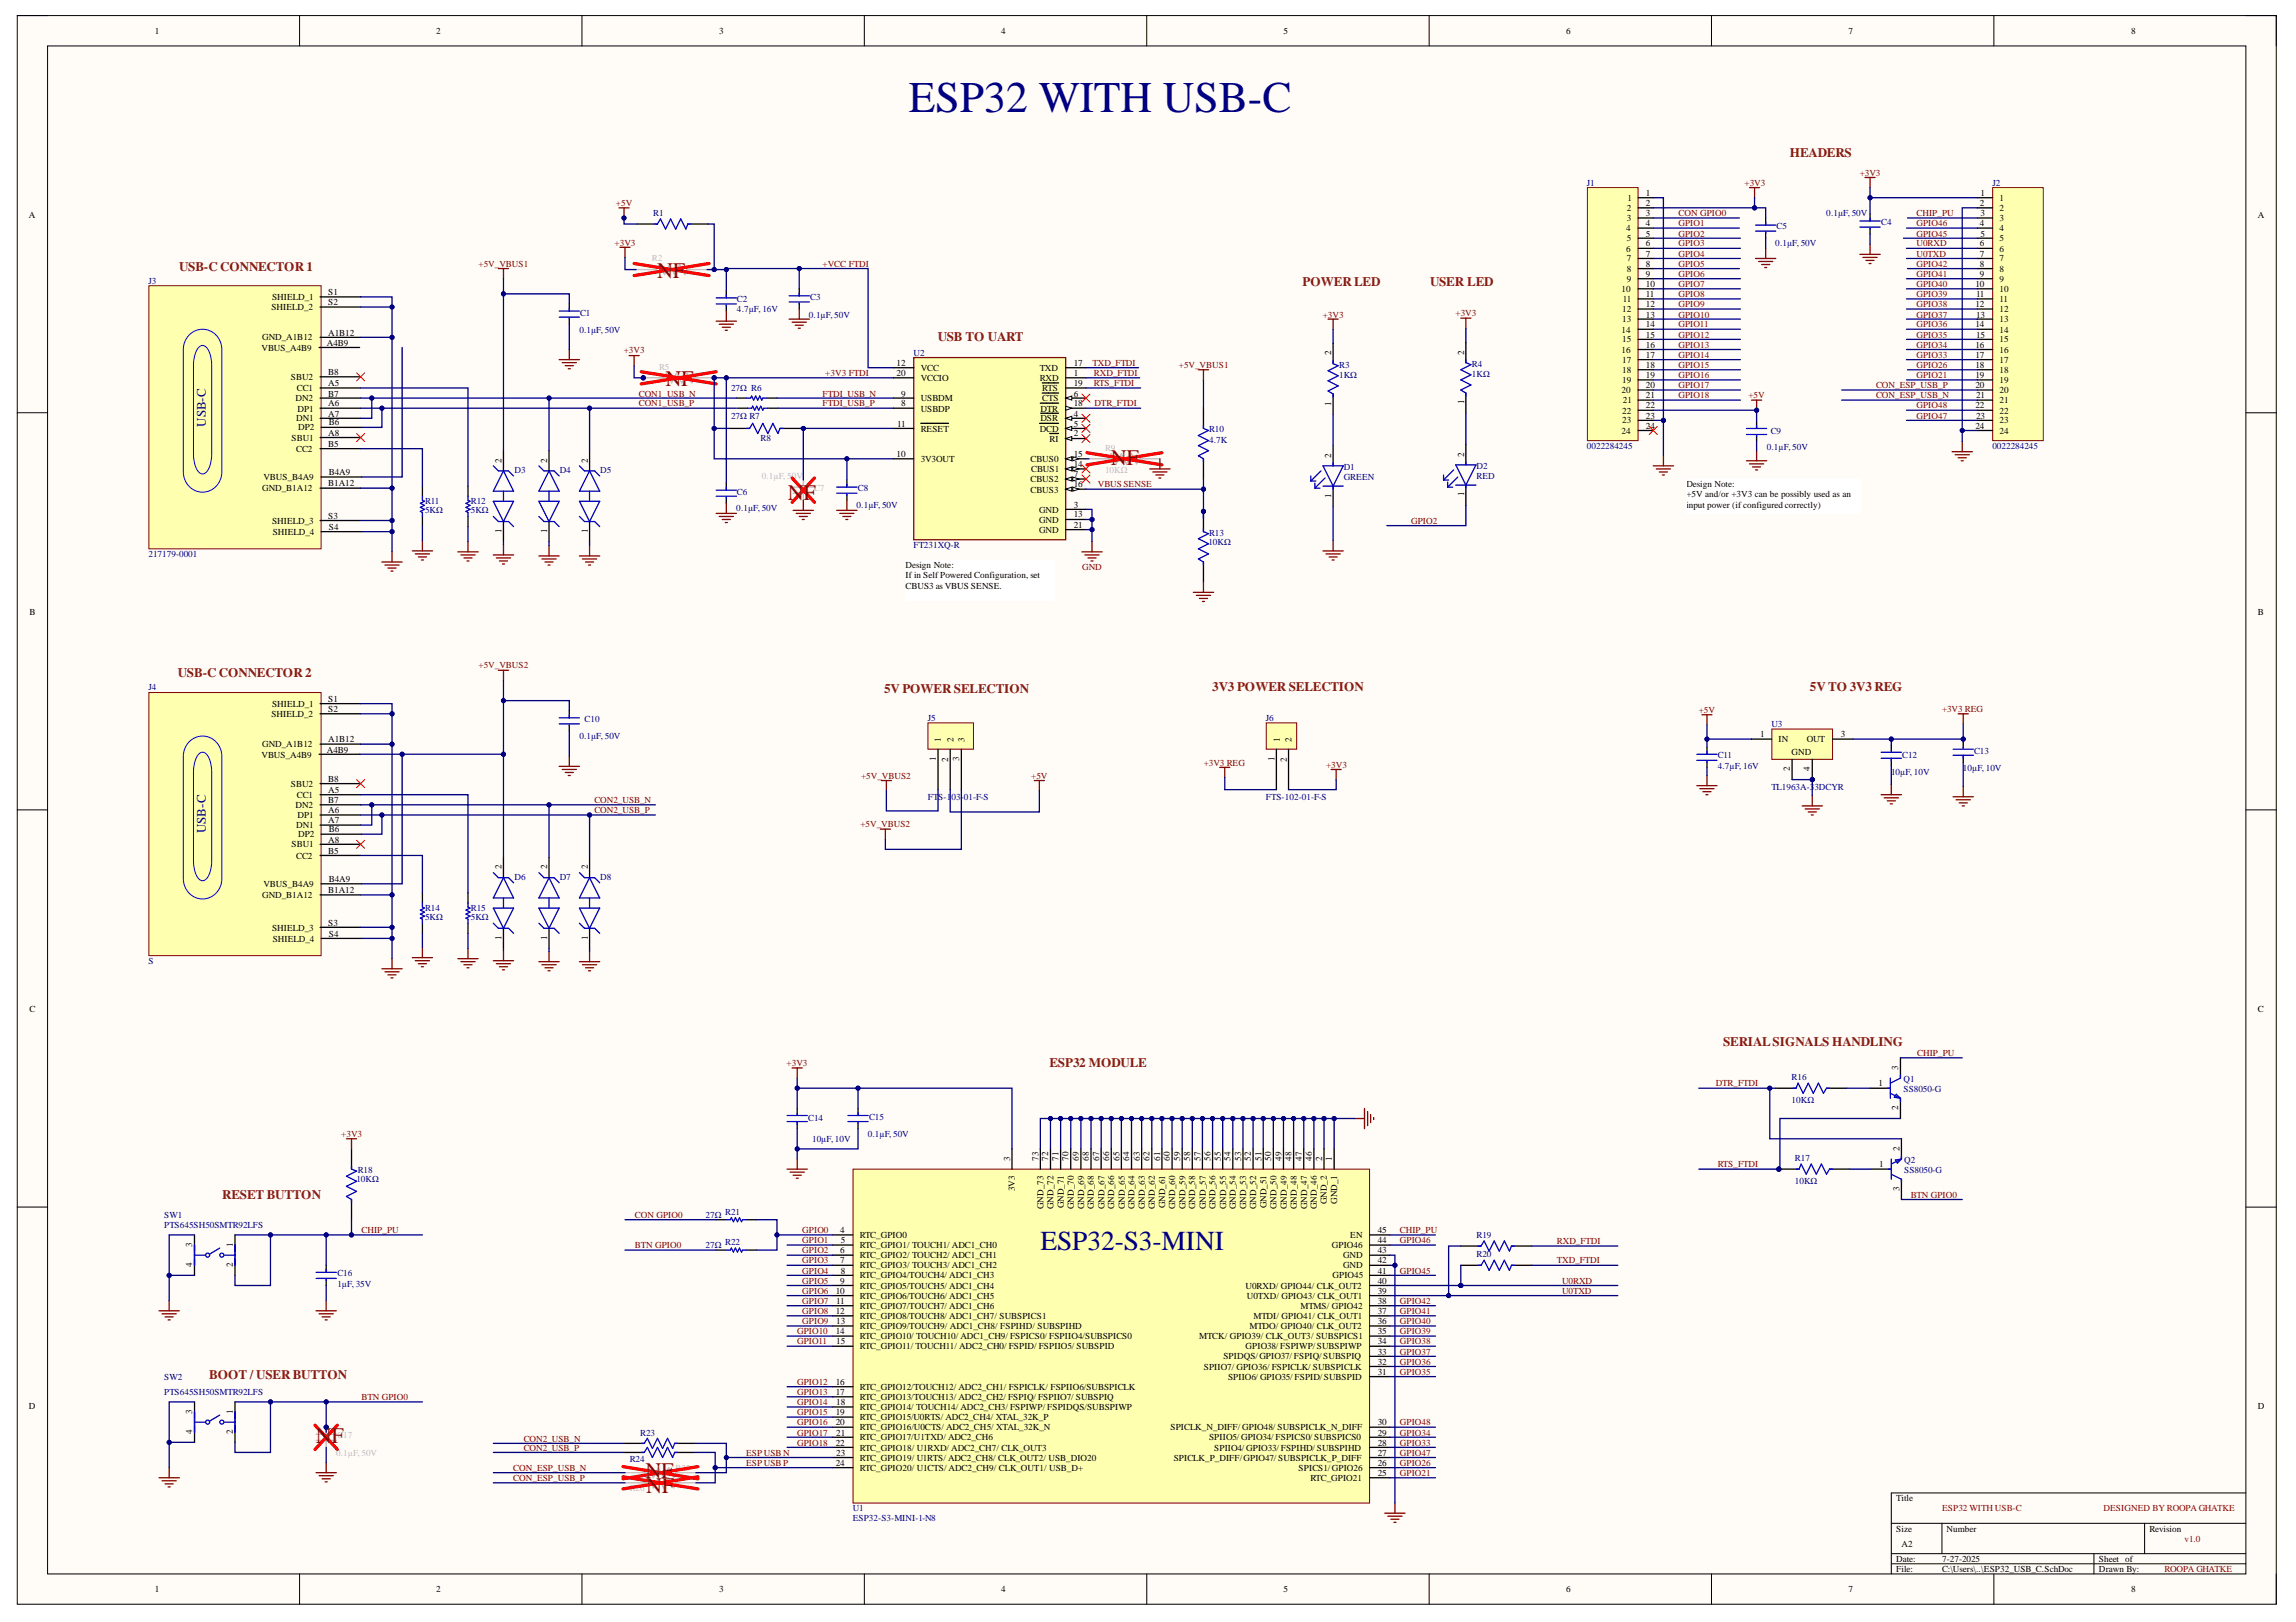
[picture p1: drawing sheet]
<svg xmlns="http://www.w3.org/2000/svg" width="297mm" height="210mm" viewBox="0 0 297 210" stroke-linecap="round" stroke-linejoin="round" font-family="sans-serif">
<defs><g id="words">
<text font-size="5.7" fill="#000080" x="117.6" y="14.5">ESP32 WITH USB-C</text>
<text font-size="3.6" fill="#000080" x="134.6" y="161.7">ESP32-S3-MINI</text>
<g font-size="2.9" fill="#980000">
<text x="85" y="36">NF</text>
<text x="86.1" y="50">NF</text>
<text x="101.9" y="64.7">NF</text>
<text x="143.7" y="60.2">NF</text>
<text x="40.9" y="186.7">NF</text>
<text x="83.5" y="191.3">NF</text>
<text x="83.6" y="193.2">NF</text>
</g>
<g font-size="1.7" fill="#85200c">
<text x="231.5" y="20.3">HEADERS</text>
<text x="23.2" y="35.1">USB-C CONNECTOR 1</text>
<text x="168.5" y="37">POWER LED</text>
<text x="185" y="37">USER LED</text>
<text x="121.3" y="44.1">USB TO UART</text>
<text x="23" y="87.6">USB-C CONNECTOR 2</text>
<text x="114.4" y="89.7">5V POWER SELECTION</text>
<text x="156.8" y="89.4">3V3 POWER SELECTION</text>
<text x="234.2" y="89.4">5V TO 3V3 REG</text>
<text x="222.9" y="135.3">SERIALSIGNALS HANDLING</text>
<text x="135.8" y="138.1">ESP32 MODULE</text>
<text x="28.8" y="155.1">RESET BUTTON</text>
<text x="27.1" y="178.4">BOOT / USER BUTTON</text>
</g>
<g font-size="1.7" fill="#000080">
<text x="26.6" y="55.2" transform="rotate(-90 26.6 55.2)">USB-C</text>
<text x="26.6" y="107.8" transform="rotate(-90 26.6 107.8)">USB-C</text>
</g>
<g font-size="1.2">
<text x="20" y="4.4">1</text>
<text x="56.4" y="4.4">2</text>
<text x="93.1" y="4.4">3</text>
<text x="129.5" y="4.4">4</text>
<text x="166.1" y="4.4">5</text>
<text x="202.6" y="4.4">6</text>
<text x="239.2" y="4.4">7</text>
<text x="275.7" y="4.4">8</text>
<text x="3.7" y="28.2">A</text>
<text x="210.4" y="29.9">4</text>
<text x="210.5" y="27.3">2</text>
<text x="210.5" y="28.7">3</text>
<text x="210.6" y="26">1</text>
<text x="212.9" y="25.4">1</text>
<text x="212.9" y="26.6">2</text>
<text x="212.9" y="28">3</text>
<text x="212.9" y="29.3">4</text>
<text x="256.2" y="26.6">2</text>
<text x="256.2" y="29.3">4</text>
<text x="256.2" y="25.4">1</text>
<text x="256.2" y="28">3</text>
<text x="258.7" y="26">1</text>
<text x="258.7" y="27.3">2</text>
<text x="258.7" y="28.7">3</text>
<text x="258.7" y="29.9">4</text>
<text x="292.1" y="28.2">A</text>
<text x="210.4" y="32.6">6</text>
<text x="210.5" y="31.2">5</text>
<text x="210.5" y="33.8">7</text>
<text x="210.5" y="35.2">8</text>
<text x="212.9" y="30.6">5</text>
<text x="212.9" y="31.9">6</text>
<text x="212.9" y="33.2">7</text>
<text x="212.9" y="34.5">8</text>
<text x="212.9" y="35.8">9</text>
<text x="256.2" y="31.9">6</text>
<text x="256.2" y="33.2">7</text>
<text x="256.2" y="34.5">8</text>
<text x="256.2" y="35.8">9</text>
<text x="256.2" y="30.6">5</text>
<text x="258.7" y="31.2">5</text>
<text x="258.7" y="32.6">6</text>
<text x="258.7" y="33.8">7</text>
<text x="258.7" y="35.2">8</text>
<text x="35.1" y="40.2">SHIELD_2</text>
<text x="35.2" y="38.8">SHIELD_1</text>
<text x="42.5" y="38.2">S1</text>
<text x="42.5" y="39.5">S2</text>
<text x="209.8" y="37.8">10</text>
<text x="209.9" y="40.4">12</text>
<text x="209.9" y="41.7">13</text>
<text x="210" y="39.1">11</text>
<text x="210.5" y="36.4">9</text>
<text x="212.9" y="37.1">10</text>
<text x="212.9" y="38.5">11</text>
<text x="212.9" y="39.7">12</text>
<text x="212.9" y="41.1">13</text>
<text x="255.6" y="37.1">10</text>
<text x="255.6" y="39.7">12</text>
<text x="255.6" y="38.5">11</text>
<text x="255.6" y="41.1">13</text>
<text x="258.7" y="36.4">9</text>
<text x="258.7" y="37.8">10</text>
<text x="258.7" y="39.1">11</text>
<text x="258.7" y="40.4">12</text>
<text x="258.7" y="41.7">13</text>
<text x="33.8" y="45.4">VBUS_A4B9</text>
<text x="33.9" y="44">GND_A1B12</text>
<text x="42.3" y="44.7">A4B9</text>
<text x="42.5" y="43.5">A1B12</text>
<text x="116" y="47.3">12</text>
<text x="138.9" y="47.3">17</text>
<text x="172.2" y="46" transform="rotate(-90 172.2 46)">2</text>
<text x="189.4" y="45.9" transform="rotate(-90 189.4 45.9)">2</text>
<text x="209.8" y="43">14</text>
<text x="209.8" y="45.7">16</text>
<text x="209.9" y="44.3">15</text>
<text x="209.9" y="46.9">17</text>
<text x="212.9" y="42.4">14</text>
<text x="212.9" y="43.7">15</text>
<text x="212.9" y="45">16</text>
<text x="212.9" y="46.3">17</text>
<text x="212.9" y="47.6">18</text>
<text x="255.6" y="42.4">14</text>
<text x="255.6" y="45">16</text>
<text x="255.6" y="46.3">17</text>
<text x="255.6" y="47.6">18</text>
<text x="255.6" y="43.7">15</text>
<text x="258.7" y="43">14</text>
<text x="258.7" y="44.3">15</text>
<text x="258.7" y="45.7">16</text>
<text x="258.7" y="46.9">17</text>
<text x="37.6" y="49.2">SBU2</text>
<text x="38.2" y="51.9">DN2</text>
<text x="38.4" y="50.6">CC1</text>
<text x="38.5" y="53.3">DP1</text>
<text x="42.5" y="50">A5</text>
<text x="42.5" y="52.6">A6</text>
<text x="42.5" y="53.9">A7</text>
<text x="42.5" y="51.3">B7</text>
<text x="42.5" y="48.5">B8</text>
<text x="116" y="48.7">20</text>
<text x="116.6" y="51.3">9</text>
<text x="116.6" y="52.6">8</text>
<text x="119.1" y="48">VCC</text>
<text x="119.1" y="49.3">VCCIO</text>
<text x="119.1" y="51.9">USBDM</text>
<text x="119.1" y="53.3">USBDP</text>
<text x="134.5" y="49.3">RXD</text>
<text x="134.5" y="48">TXD</text>
<text x="134.6" y="53.3">DTR</text>
<text x="134.8" y="51.9">CTS</text>
<text x="134.8" y="50.6">RTS</text>
<text x="138.9" y="51.3">6</text>
<text x="138.9" y="53.9">4</text>
<text x="138.9" y="52.6">18</text>
<text x="138.9" y="50">19</text>
<text x="138.9" y="48.7">1</text>
<text x="172.2" y="52.5" transform="rotate(-90 172.2 52.5)">1</text>
<text x="189.4" y="52.3" transform="rotate(-90 189.4 52.3)">1</text>
<text x="209.8" y="50.9">20</text>
<text x="209.9" y="48.3">18</text>
<text x="209.9" y="49.5">19</text>
<text x="209.9" y="53.5">22</text>
<text x="210" y="52.2">21</text>
<text x="212.9" y="48.9">19</text>
<text x="212.9" y="50.2">20</text>
<text x="212.9" y="51.6">21</text>
<text x="212.9" y="52.8">22</text>
<text x="255.6" y="48.9">19</text>
<text x="255.6" y="50.2">20</text>
<text x="255.6" y="52.8">22</text>
<text x="255.6" y="51.6">21</text>
<text x="258.7" y="48.3">18</text>
<text x="258.7" y="49.5">19</text>
<text x="258.7" y="50.9">20</text>
<text x="258.7" y="52.2">21</text>
<text x="258.7" y="53.5">22</text>
<text x="37.7" y="57.1">SBU1</text>
<text x="38.3" y="54.5">DN1</text>
<text x="38.3" y="58.5">CC2</text>
<text x="38.6" y="55.7">DP2</text>
<text x="42.5" y="56.4">A8</text>
<text x="42.5" y="57.8">B5</text>
<text x="42.6" y="55">B6</text>
<text x="64.9" y="59.9" transform="rotate(-90 64.9 59.9)">2</text>
<text x="70.8" y="59.9" transform="rotate(-90 70.8 59.9)">2</text>
<text x="76.1" y="59.9" transform="rotate(-90 76.1 59.9)">2</text>
<text x="116" y="59.1">10</text>
<text x="116.1" y="55.2">11</text>
<text x="119.1" y="59.8">3V3OUT</text>
<text x="119.1" y="55.9">RESET</text>
<text x="133.3" y="59.8">CBUS0</text>
<text x="134.5" y="55.9">DCD</text>
<text x="134.6" y="54.5">DSR</text>
<text x="135.8" y="57.1">RI</text>
<text x="138.9" y="59.1">15</text>
<text x="138.9" y="55.2">5</text>
<text x="138.9" y="56.5">2</text>
<text x="172.2" y="59.3" transform="rotate(-90 172.2 59.3)">2</text>
<text x="189.4" y="59.1" transform="rotate(-90 189.4 59.1)">2</text>
<text x="209.8" y="56.1">24</text>
<text x="209.9" y="54.8">23</text>
<text x="212.9" y="54.2">23</text>
<text x="212.9" y="55.5">24</text>
<text x="255.6" y="55.5">24</text>
<text x="255.6" y="54.2">23</text>
<text x="258.7" y="54.8">23</text>
<text x="258.7" y="56.1">24</text>
<text x="33.9" y="63.6">GND_B1A12</text>
<text x="34.1" y="62.1">VBUS_B4A9</text>
<text x="42.5" y="62.9">B1A12</text>
<text x="42.6" y="61.5">B4A9</text>
<text x="133.3" y="62.4">CBUS2</text>
<text x="133.3" y="63.7">CBUS3</text>
<text x="133.4" y="61.1">CBUS1</text>
<text x="138.9" y="60.4">14</text>
<text x="138.9" y="61.7">7</text>
<text x="138.9" y="63.1">16</text>
<text x="138.9" y="65.7">3</text>
<text x="172.2" y="64.4" transform="rotate(-90 172.2 64.4)">1</text>
<text x="189.4" y="64.2" transform="rotate(-90 189.4 64.2)">1</text>
<text x="218.2" y="63.1">Design Note:</text>
<text x="218.2" y="64.3">+5V and/or +3V3 can be possibly used as an</text>
<text x="218.2" y="65.7">input power (if configured correctly)</text>
<text x="35.2" y="67.8">SHIELD_3</text>
<text x="35.3" y="69.2">SHIELD_4</text>
<text x="42.5" y="67.1">S3</text>
<text x="42.6" y="68.6">S4</text>
<text x="64.9" y="69" transform="rotate(-90 64.9 69)">1</text>
<text x="70.8" y="69" transform="rotate(-90 70.8 69)">1</text>
<text x="76.1" y="69" transform="rotate(-90 76.1 69)">1</text>
<text x="134.4" y="66.4">GND</text>
<text x="134.4" y="67.6">GND</text>
<text x="134.4" y="69">GND</text>
<text x="138.9" y="67">13</text>
<text x="138.9" y="68.3">21</text>
<text x="117.2" y="73.5">Design Note:</text>
<text x="117.2" y="74.8">If in Self Powered Configuration, set</text>
<text x="117.2" y="76.2">CBUS3 as VBUS SENSE.</text>
<text x="3.8" y="79.5">B</text>
<text x="292.1" y="79.5">B</text>
<text x="35.1" y="92.8">SHIELD_2</text>
<text x="35.2" y="91.5">SHIELD_1</text>
<text x="42.5" y="90.8">S1</text>
<text x="42.5" y="92.1">S2</text>
<text x="227.7" y="95.4">1</text>
<text x="238.1" y="95.4">3</text>
<text x="33.8" y="98.1">VBUS_A4B9</text>
<text x="33.9" y="96.7">GND_A1B12</text>
<text x="37.6" y="101.9">SBU2</text>
<text x="42.3" y="97.4">A4B9</text>
<text x="42.5" y="96">A1B12</text>
<text x="42.5" y="101.2">B8</text>
<text x="121.1" y="98.5" transform="rotate(-90 121.1 98.5)">1</text>
<text x="121.7" y="96" transform="rotate(-90 121.7 96)">1</text>
<text x="122.7" y="98.6" transform="rotate(-90 122.7 98.6)">2</text>
<text x="123.3" y="96" transform="rotate(-90 123.3 96)">2</text>
<text x="124.1" y="98.5" transform="rotate(-90 124.1 98.5)">3</text>
<text x="124.8" y="96" transform="rotate(-90 124.8 96)">3</text>
<text x="164.9" y="98.5" transform="rotate(-90 164.9 98.5)">1</text>
<text x="165.6" y="96" transform="rotate(-90 165.6 96)">1</text>
<text x="166.5" y="98.6" transform="rotate(-90 166.5 98.6)">2</text>
<text x="167.1" y="96" transform="rotate(-90 167.1 96)">2</text>
<text x="230.1" y="96">IN</text>
<text x="231.5" y="99.8" transform="rotate(-90 231.5 99.8)">2</text>
<text x="231.8" y="97.7">GND</text>
<text x="233.7" y="96">OUT</text>
<text x="234.2" y="99.8" transform="rotate(-90 234.2 99.8)">4</text>
<text x="38.2" y="104.6">DN2</text>
<text x="38.3" y="107.2">DN1</text>
<text x="38.4" y="103.3">CC1</text>
<text x="38.5" y="105.9">DP1</text>
<text x="42.5" y="102.6">A5</text>
<text x="42.5" y="105.2">A6</text>
<text x="42.5" y="106.5">A7</text>
<text x="42.5" y="103.9">B7</text>
<text x="42.6" y="107.7">B6</text>
<text x="37.7" y="109.6">SBU1</text>
<text x="38.3" y="111.2">CC2</text>
<text x="38.6" y="108.4">DP2</text>
<text x="42.5" y="109">A8</text>
<text x="42.5" y="110.5">B5</text>
<text x="64.9" y="112.5" transform="rotate(-90 64.9 112.5)">2</text>
<text x="70.8" y="112.5" transform="rotate(-90 70.8 112.5)">2</text>
<text x="76.1" y="112.5" transform="rotate(-90 76.1 112.5)">2</text>
<text x="33.9" y="116.2">GND_B1A12</text>
<text x="34.1" y="114.8">VBUS_B4A9</text>
<text x="42.5" y="115.6">B1A12</text>
<text x="42.5" y="119.8">S3</text>
<text x="42.6" y="114.1">B4A9</text>
<text x="35.2" y="120.5">SHIELD_3</text>
<text x="35.3" y="121.9">SHIELD_4</text>
<text x="42.6" y="121.2">S4</text>
<text x="64.9" y="121.6" transform="rotate(-90 64.9 121.6)">1</text>
<text x="70.8" y="121.6" transform="rotate(-90 70.8 121.6)">1</text>
<text x="76.1" y="121.6" transform="rotate(-90 76.1 121.6)">1</text>
<text x="3.8" y="130.9">C</text>
<text x="292.1" y="130.9">C</text>
<text x="243" y="140.6">1</text>
<text x="245.6" y="143.7" transform="rotate(-90 245.6 143.7)">2</text>
<text x="245.6" y="138.5" transform="rotate(-90 245.6 138.5)">3</text>
<text x="245.8" y="148.9" transform="rotate(-90 245.8 148.9)">2</text>
<text x="130.7" y="150.2" transform="rotate(-90 130.7 150.2)">3</text>
<text x="131.3" y="154.2" transform="rotate(-90 131.3 154.2)">3V3</text>
<text x="134.3" y="150.2" transform="rotate(-90 134.3 150.2)">73</text>
<text x="135.6" y="150.2" transform="rotate(-90 135.6 150.2)">72</text>
<text x="137" y="150.2" transform="rotate(-90 137 150.2)">71</text>
<text x="138.2" y="150.2" transform="rotate(-90 138.2 150.2)">70</text>
<text x="139.6" y="150.2" transform="rotate(-90 139.6 150.2)">69</text>
<text x="140.9" y="150.2" transform="rotate(-90 140.9 150.2)">68</text>
<text x="142.2" y="150.2" transform="rotate(-90 142.2 150.2)">67</text>
<text x="143.5" y="150.2" transform="rotate(-90 143.5 150.2)">66</text>
<text x="144.8" y="150.2" transform="rotate(-90 144.8 150.2)">65</text>
<text x="146.1" y="150.2" transform="rotate(-90 146.1 150.2)">64</text>
<text x="147.5" y="150.2" transform="rotate(-90 147.5 150.2)">63</text>
<text x="148.7" y="150.2" transform="rotate(-90 148.7 150.2)">62</text>
<text x="150.1" y="150.2" transform="rotate(-90 150.1 150.2)">61</text>
<text x="151.3" y="150.2" transform="rotate(-90 151.3 150.2)">60</text>
<text x="152.7" y="150.2" transform="rotate(-90 152.7 150.2)">59</text>
<text x="154" y="150.2" transform="rotate(-90 154 150.2)">58</text>
<text x="155.3" y="150.2" transform="rotate(-90 155.3 150.2)">57</text>
<text x="156.6" y="150.2" transform="rotate(-90 156.6 150.2)">56</text>
<text x="157.9" y="150.2" transform="rotate(-90 157.9 150.2)">55</text>
<text x="159.2" y="150.2" transform="rotate(-90 159.2 150.2)">54</text>
<text x="160.6" y="150.2" transform="rotate(-90 160.6 150.2)">53</text>
<text x="161.8" y="150.2" transform="rotate(-90 161.8 150.2)">52</text>
<text x="163.2" y="150.2" transform="rotate(-90 163.2 150.2)">51</text>
<text x="164.5" y="150.2" transform="rotate(-90 164.5 150.2)">50</text>
<text x="165.8" y="150.2" transform="rotate(-90 165.8 150.2)">49</text>
<text x="167.1" y="150.2" transform="rotate(-90 167.1 150.2)">48</text>
<text x="168.4" y="150.2" transform="rotate(-90 168.4 150.2)">47</text>
<text x="169.7" y="150.2" transform="rotate(-90 169.7 150.2)">46</text>
<text x="171.1" y="150.2" transform="rotate(-90 171.1 150.2)">2</text>
<text x="171.6" y="155.9" transform="rotate(-90 171.6 155.9)">GND_2</text>
<text x="172.3" y="150.2" transform="rotate(-90 172.3 150.2)">1</text>
<text x="173" y="155.8" transform="rotate(-90 173 155.8)">GND_1</text>
<text x="243.1" y="151.1">1</text>
<text x="245.8" y="154.2" transform="rotate(-90 245.8 154.2)">3</text>
<text x="24.9" y="161.4" transform="rotate(-90 24.9 161.4)">3</text>
<text x="30.1" y="161.4" transform="rotate(-90 30.1 161.4)">1</text>
<text x="108.7" y="159.6">4</text>
<text x="108.8" y="160.9">5</text>
<text x="111.2" y="160.2">RTC_GPIO0</text>
<text x="111.2" y="161.5">RTC_GPIO1/ TOUCH1/ ADC1_CH0</text>
<text x="135" y="156.5" transform="rotate(-90 135 156.5)">GND_73</text>
<text x="136.3" y="156.5" transform="rotate(-90 136.3 156.5)">GND_72</text>
<text x="137.6" y="156.4" transform="rotate(-90 137.6 156.4)">GND_71</text>
<text x="138.9" y="156.5" transform="rotate(-90 138.9 156.5)">GND_70</text>
<text x="140.3" y="156.5" transform="rotate(-90 140.3 156.5)">GND_69</text>
<text x="141.5" y="156.5" transform="rotate(-90 141.5 156.5)">GND_68</text>
<text x="142.9" y="156.5" transform="rotate(-90 142.9 156.5)">GND_67</text>
<text x="144.2" y="156.5" transform="rotate(-90 144.2 156.5)">GND_66</text>
<text x="145.5" y="156.5" transform="rotate(-90 145.5 156.5)">GND_65</text>
<text x="146.8" y="156.5" transform="rotate(-90 146.8 156.5)">GND_64</text>
<text x="148.1" y="156.5" transform="rotate(-90 148.1 156.5)">GND_63</text>
<text x="149.4" y="156.5" transform="rotate(-90 149.4 156.5)">GND_62</text>
<text x="150.7" y="156.4" transform="rotate(-90 150.7 156.4)">GND_61</text>
<text x="152" y="156.5" transform="rotate(-90 152 156.5)">GND_60</text>
<text x="153.4" y="156.5" transform="rotate(-90 153.4 156.5)">GND_59</text>
<text x="154.6" y="156.5" transform="rotate(-90 154.6 156.5)">GND_58</text>
<text x="156" y="156.5" transform="rotate(-90 156 156.5)">GND_57</text>
<text x="157.3" y="156.5" transform="rotate(-90 157.3 156.5)">GND_56</text>
<text x="158.6" y="156.5" transform="rotate(-90 158.6 156.5)">GND_55</text>
<text x="159.9" y="156.5" transform="rotate(-90 159.9 156.5)">GND_54</text>
<text x="161.2" y="156.5" transform="rotate(-90 161.2 156.5)">GND_53</text>
<text x="162.5" y="156.5" transform="rotate(-90 162.5 156.5)">GND_52</text>
<text x="163.9" y="156.4" transform="rotate(-90 163.9 156.4)">GND_51</text>
<text x="165.1" y="156.5" transform="rotate(-90 165.1 156.5)">GND_50</text>
<text x="166.5" y="156.5" transform="rotate(-90 166.5 156.5)">GND_49</text>
<text x="167.8" y="156.5" transform="rotate(-90 167.8 156.5)">GND_48</text>
<text x="169.1" y="156.5" transform="rotate(-90 169.1 156.5)">GND_47</text>
<text x="170.4" y="156.5" transform="rotate(-90 170.4 156.5)">GND_46</text>
<text x="172.3" y="161.5">GPIO46</text>
<text x="174.7" y="160.2">EN</text>
<text x="178.2" y="160.9">44</text>
<text x="178.2" y="159.6">45</text>
<text x="24.9" y="164" transform="rotate(-90 24.9 164)">4</text>
<text x="30.1" y="164" transform="rotate(-90 30.1 164)">2</text>
<text x="108.1" y="167.5">10</text>
<text x="108.7" y="162.2">6</text>
<text x="108.7" y="163.5">7</text>
<text x="108.7" y="166.1">9</text>
<text x="108.8" y="164.8">8</text>
<text x="111.2" y="162.8">RTC_GPIO2/ TOUCH2/ ADC1_CH1</text>
<text x="111.2" y="164.2">RTC_GPIO3/ TOUCH3/ ADC1_CH2</text>
<text x="111.2" y="165.4">RTC_GPIO4/TOUCH4/ ADC1_CH3</text>
<text x="111.2" y="166.8">RTC_GPIO5/TOUCH5/ ADC1_CH4</text>
<text x="161.2" y="166.8">U0RXD/ GPIO44/ CLK_OUT2</text>
<text x="172.4" y="165.4">GPIO45</text>
<text x="173.8" y="164.2">GND</text>
<text x="173.8" y="162.8">GND</text>
<text x="178.2" y="167.5">39</text>
<text x="178.2" y="166.1">40</text>
<text x="178.2" y="164.8">41</text>
<text x="178.2" y="163.5">42</text>
<text x="178.2" y="162.2">43</text>
<text x="108.1" y="170.1">12</text>
<text x="108.1" y="172.7">14</text>
<text x="108.2" y="168.7">11</text>
<text x="108.2" y="171.3">13</text>
<text x="108.2" y="174">15</text>
<text x="111.2" y="168">RTC_GPIO6/TOUCH6/ ADC1_CH5</text>
<text x="111.2" y="169.4">RTC_GPIO7/TOUCH7/ ADC1_CH6</text>
<text x="111.2" y="170.7">RTC_GPIO8/TOUCH8/ ADC1_CH7/ SUBSPICS1</text>
<text x="111.2" y="172">RTC_GPIO9/TOUCH9/ ADC1_CH8/ FSPIHD/ SUBSPIHD</text>
<text x="111.2" y="173.3">RTC_GPIO10/ TOUCH10/ ADC1_CH9/ FSPICS0/ FSPIIO4/SUBSPICS0</text>
<text x="155.1" y="173.3">MTCK/ GPIO39/ CLK_OUT3/ SUBSPICS1</text>
<text x="161.3" y="168">U0TXD/ GPIO43/ CLK_OUT1</text>
<text x="161.7" y="172">MTDO/ GPIO40/ CLK_OUT2</text>
<text x="162.2" y="170.7">MTDI/ GPIO41/ CLK_OUT1</text>
<text x="168.3" y="169.4">MTMS/ GPIO42</text>
<text x="178.2" y="174">34</text>
<text x="178.2" y="172.7">35</text>
<text x="178.2" y="171.3">36</text>
<text x="178.2" y="170.1">37</text>
<text x="178.2" y="168.7">38</text>
<text x="108.1" y="179.2">16</text>
<text x="111.2" y="174.6">RTC_GPIO11/ TOUCH11/ ADC2_CH0/ FSPID/ FSPIIO5/ SUBSPID</text>
<text x="111.2" y="179.9">RTC_GPIO12/TOUCH12/ ADC2_CH1/ FSPICLK/ FSPIIO6/SUBSPICLK</text>
<text x="155.7" y="177.3">SPIIO7/ GPIO36/ FSPICLK/ SUBSPICLK</text>
<text x="158.3" y="175.9">SPIDQS/GPIO37/ FSPIQ/SUBSPIQ</text>
<text x="158.9" y="178.5">SPIIO6/ GPIO35/ FSPID/SUBSPID</text>
<text x="161.2" y="174.6">GPIO38/ FSPIWP/SUBSPIWP</text>
<text x="178.2" y="177.9">31</text>
<text x="178.2" y="176.6">32</text>
<text x="178.2" y="175.3">33</text>
<text x="3.7" y="182.3">D</text>
<text x="24.9" y="185.6" transform="rotate(-90 24.9 185.6)">4</text>
<text x="24.9" y="183" transform="rotate(-90 24.9 183)">3</text>
<text x="30.1" y="185.6" transform="rotate(-90 30.1 185.6)">2</text>
<text x="30.1" y="183" transform="rotate(-90 30.1 183)">1</text>
<text x="108.1" y="180.6">17</text>
<text x="108.1" y="183.2">19</text>
<text x="108.1" y="184.4">20</text>
<text x="108.2" y="181.8">18</text>
<text x="108.2" y="185.8">21</text>
<text x="111.2" y="181.1">RTC_GPIO13/TOUCH13/ ADC2_CH2/ FSPIQ/ FSPIIO7/ SUBSPIQ</text>
<text x="111.2" y="182.5">RTC_GPIO14/ TOUCH14/ ADC2_CH3/ FSPIWP/ FSPIDQS/SUBSPIWP</text>
<text x="111.2" y="183.8">RTC_GPIO15/U0RTS/ ADC2_CH4/ XTAL_32K_P</text>
<text x="111.2" y="185.1">RTC_GPIO16/U0CTS/ ADC2_CH5/ XTAL_32K_N</text>
<text x="151.4" y="185.1">SPICLK_N_DIFF/ GPIO48/ SUBSPICLK_N_DIFF</text>
<text x="178.2" y="185.8">29</text>
<text x="178.2" y="184.4">30</text>
<text x="292.1" y="182.3">D</text>
<text x="108.1" y="187.1">22</text>
<text x="108.1" y="189.7">24</text>
<text x="108.2" y="188.4">23</text>
<text x="111.2" y="186.4">RTC_GPIO17/U1TXD/ ADC2_CH6</text>
<text x="111.2" y="187.7">RTC_GPIO18/ U1RXD/ ADC2_CH7/ CLK_OUT3</text>
<text x="111.2" y="189">RTC_GPIO19/ U1RTS/ ADC2_CH8/ CLK_OUT2/ USB_DIO20</text>
<text x="111.2" y="190.4">RTC_GPIO20/ U1CTS/ ADC2_CH9/ CLK_OUT1/ USB_D+</text>
<text x="151.8" y="189">SPICLK_P_DIFF/GPIO47/ SUBSPICLK_P_DIFF</text>
<text x="156.4" y="186.4">SPIIO5/ GPIO34/ FSPICS0/SUBSPICS0</text>
<text x="157.1" y="187.7">SPIIO4/ GPIO33/ FSPIHD/ SUBSPIHD</text>
<text x="168" y="190.4">SPICS1/GPIO26</text>
<text x="169.5" y="191.6">RTC_GPIO21</text>
<text x="178.2" y="191">25</text>
<text x="178.2" y="189.7">26</text>
<text x="178.2" y="188.4">27</text>
<text x="178.2" y="187.1">28</text>
<text x="245.3" y="194.2">Title</text>
<text x="245.3" y="198.2">Size</text>
<text x="245.3" y="202.1">Date:</text>
<text x="245.3" y="203.5">File:</text>
<text x="246" y="200.2">A2</text>
<text x="251.2" y="202.1">7-27-2025</text>
<text x="251.2" y="203.5">C:\Users\..\ESP32_USB_C.SchDoc</text>
<text x="251.8" y="198.2">Number</text>
<text x="271.6" y="202.1">Sheet of</text>
<text x="271.6" y="203.5">Drawn By:</text>
<text x="278.1" y="198.2">Revision</text>
<text x="20" y="206.1">1</text>
<text x="56.4" y="206.1">2</text>
<text x="93.1" y="206.1">3</text>
<text x="129.5" y="206.1">4</text>
<text x="166.1" y="206.1">5</text>
<text x="202.6" y="206.1">6</text>
<text x="239.2" y="206.1">7</text>
<text x="275.7" y="206.1">8</text>
</g>
<g font-size="1.2" fill="#800000">
<text x="240.6" y="22.7">+3V3</text>
<text x="79.7" y="26.6">+5V</text>
<text x="217.2" y="28">CON GPIO0</text>
<text x="217.2" y="29.3">GPIO1</text>
<text x="225.7" y="24">+3V3</text>
<text x="247.9" y="28">CHIP_PU</text>
<text x="247.9" y="29.3">GPIO46</text>
<text x="61.9" y="34.5">+5V_VBUS1</text>
<text x="79.5" y="31.8">+3V3</text>
<text x="106.4" y="34.5">+VCC FTDI</text>
<text x="217.2" y="30.6">GPIO2</text>
<text x="217.2" y="31.9">GPIO3</text>
<text x="217.2" y="33.2">GPIO4</text>
<text x="217.2" y="34.5">GPIO5</text>
<text x="217.2" y="35.8">GPIO6</text>
<text x="247.9" y="35.8">GPIO41</text>
<text x="247.9" y="34.5">GPIO42</text>
<text x="247.9" y="30.6">GPIO45</text>
<text x="247.9" y="31.9">U0RXD</text>
<text x="247.9" y="33.2">U0TXD</text>
<text x="171.1" y="41.1">+3V3</text>
<text x="188.3" y="40.9">+3V3</text>
<text x="217.2" y="37.1">GPIO7</text>
<text x="217.2" y="38.5">GPIO8</text>
<text x="217.2" y="39.7">GPIO9</text>
<text x="217.2" y="41.1">GPIO10</text>
<text x="247.9" y="41.1">GPIO37</text>
<text x="247.9" y="39.7">GPIO38</text>
<text x="247.9" y="38.5">GPIO39</text>
<text x="247.9" y="37.1">GPIO40</text>
<text x="80.7" y="45.7">+3V3</text>
<text x="141.4" y="47.3">TXD_FTDI</text>
<text x="152.5" y="47.6">+5V_VBUS1</text>
<text x="217.2" y="42.4">GPIO11</text>
<text x="217.2" y="43.7">GPIO12</text>
<text x="217.2" y="45">GPIO13</text>
<text x="217.2" y="46.3">GPIO14</text>
<text x="217.2" y="47.6">GPIO15</text>
<text x="247.9" y="47.6">GPIO26</text>
<text x="247.9" y="46.3">GPIO33</text>
<text x="247.9" y="45">GPIO34</text>
<text x="247.9" y="43.7">GPIO35</text>
<text x="247.9" y="42.4">GPIO36</text>
<text x="82.6" y="51.3">CON1_USB_N</text>
<text x="82.6" y="52.6">CON1_USB_P</text>
<text x="106.4" y="52.6">FTDI_USB_P</text>
<text x="106.4" y="51.3">FTDI_USB_N</text>
<text x="106.8" y="48.7">+3V3 FTDI</text>
<text x="141.5" y="48.7">RXD_FTDI</text>
<text x="141.5" y="50">RTS_FTDI</text>
<text x="141.6" y="52.6">DTR_FTDI</text>
<text x="217.2" y="48.9">GPIO16</text>
<text x="217.2" y="50.2">GPIO17</text>
<text x="217.2" y="51.6">GPIO18</text>
<text x="226.2" y="51.6">+5V</text>
<text x="242.7" y="51.6">CON_ESP_USB_N</text>
<text x="242.7" y="50.2">CON_ESP_USB_P</text>
<text x="247.9" y="48.9">GPIO21</text>
<text x="247.9" y="52.8">GPIO48</text>
<text x="247.9" y="54.2">GPIO47</text>
<text x="142" y="63.1">VBUSSENSE</text>
<text x="182.6" y="67.8">GPIO2</text>
<text x="140" y="73.8">GND</text>
<text x="61.9" y="86.5">+5V_VBUS2</text>
<text x="219.8" y="92.2">+5V</text>
<text x="251.2" y="92.1">+3V3 REG</text>
<text x="111.4" y="100.8">+5V_VBUS2</text>
<text x="133.4" y="100.8">+5V</text>
<text x="155.7" y="99.1">+3V3 REG</text>
<text x="171.6" y="99.3">+3V3</text>
<text x="76.9" y="103.9">CON2_USB_N</text>
<text x="76.9" y="105.2">CON2_USB_P</text>
<text x="111.3" y="107">+5V_VBUS2</text>
<text x="101.8" y="138">+3V3</text>
<text x="248" y="136.7">CHIP_PU</text>
<text x="222" y="140.6">DTR_FTDI</text>
<text x="44.2" y="147.2">+3V3</text>
<text x="222.2" y="151.1">RTS_FTDI</text>
<text x="247.2" y="155">BTN GPIO0</text>
<text x="46.8" y="159.6">CHIP_PU</text>
<text x="82.1" y="157.6">CON GPIO0</text>
<text x="82.1" y="161.5">BTN GPIO0</text>
<text x="103.8" y="159.6">GPIO0</text>
<text x="103.8" y="160.9">GPIO1</text>
<text x="181.1" y="160.9">GPIO46</text>
<text x="181.1" y="159.6">CHIP_PU</text>
<text x="201.4" y="161">RXD_FTDI</text>
<text x="103.8" y="162.2">GPIO2</text>
<text x="103.8" y="163.5">GPIO3</text>
<text x="103.8" y="164.8">GPIO4</text>
<text x="103.8" y="166.1">GPIO5</text>
<text x="103.8" y="167.5">GPIO6</text>
<text x="181.1" y="164.8">GPIO45</text>
<text x="201.4" y="163.5">TXD_FTDI</text>
<text x="202.1" y="167.5">U0TXD</text>
<text x="202.1" y="166.1">U0RXD</text>
<text x="103.1" y="172.7">GPIO10</text>
<text x="103.1" y="174">GPIO11</text>
<text x="103.8" y="168.7">GPIO7</text>
<text x="103.8" y="170.1">GPIO8</text>
<text x="103.8" y="171.3">GPIO9</text>
<text x="181.1" y="174">GPIO38</text>
<text x="181.1" y="172.7">GPIO39</text>
<text x="181.1" y="171.3">GPIO40</text>
<text x="181.1" y="170.1">GPIO41</text>
<text x="181.1" y="168.7">GPIO42</text>
<text x="103.1" y="179.2">GPIO12</text>
<text x="181.1" y="177.9">GPIO35</text>
<text x="181.1" y="176.6">GPIO36</text>
<text x="181.1" y="175.3">GPIO37</text>
<text x="46.8" y="181.1">BTN GPIO0</text>
<text x="103.1" y="180.6">GPIO13</text>
<text x="103.1" y="181.8">GPIO14</text>
<text x="103.1" y="183.2">GPIO15</text>
<text x="103.1" y="184.4">GPIO16</text>
<text x="103.1" y="185.8">GPIO17</text>
<text x="181.1" y="185.8">GPIO34</text>
<text x="181.1" y="184.4">GPIO48</text>
<text x="66.4" y="190.4">CON_ESP_USB_N</text>
<text x="66.4" y="191.6">CON_ESP_USB_P</text>
<text x="67.8" y="186.6">CON2_USB_N</text>
<text x="67.8" y="187.7">CON2_USB_P</text>
<text x="96.5" y="188.4">ESPUSB N</text>
<text x="96.5" y="189.7">ESPUSB P</text>
<text x="103.1" y="187.1">GPIO18</text>
<text x="181.1" y="191">GPIO21</text>
<text x="181.1" y="188.4">GPIO47</text>
<text x="181.1" y="189.7">GPIO26</text>
<text x="181.1" y="187.1">GPIO33</text>
</g>
<g font-size="1.2" fill="#000080">
<text x="84.5" y="28">R1</text>
<text x="205.3" y="24">J1</text>
<text x="229.8" y="29.7">C5</text>
<text x="236.3" y="28">0.1µF, 50V</text>
<text x="243.4" y="29.2">C4</text>
<text x="257.8" y="24">J2</text>
<text x="229.7" y="31.9">0.1µF, 50V</text>
<text x="19.2" y="36.8">J3</text>
<text x="75" y="40.8">C1</text>
<text x="95.3" y="39.1">C2</text>
<text x="95.3" y="40.4">4.7µF, 16V</text>
<text x="104.6" y="41.1">0.1µF, 50V</text>
<text x="104.8" y="38.8">C3</text>
<text x="75" y="43">0.1µF, 50V</text>
<text x="118.2" y="46.1">U2</text>
<text x="173.3" y="47.6">R3</text>
<text x="190.4" y="47.5">R4</text>
<text x="94.6" y="50.6">27Ω R6</text>
<text x="173.3" y="48.9">1KΩ</text>
<text x="190.4" y="48.8">1KΩ</text>
<text x="94.6" y="54.2">27Ω R7</text>
<text x="98.4" y="57.1">R8</text>
<text x="156.4" y="56">R10</text>
<text x="156.4" y="57.3">4.7K</text>
<text x="205.3" y="58.1">0022284245</text>
<text x="228.6" y="58.2">0.1µF, 50V</text>
<text x="229.1" y="56.1">C9</text>
<text x="257.8" y="58.1">0022284245</text>
<text x="55" y="65.2">R11</text>
<text x="60.9" y="65.2">R12</text>
<text x="66.6" y="61.2">D3</text>
<text x="72.4" y="61.2">D4</text>
<text x="77.7" y="61.2">D5</text>
<text x="95.3" y="64">C6</text>
<text x="110.8" y="65.8">0.1µF, 50V</text>
<text x="111" y="63.6">C8</text>
<text x="173.8" y="60.9">D1</text>
<text x="173.8" y="62.1">GREEN</text>
<text x="191" y="60.7">D2</text>
<text x="191" y="62.1">RED</text>
<text x="55" y="66.4">5KΩ</text>
<text x="60.9" y="66.4">5KΩ</text>
<text x="95.3" y="66.2">0.1µF, 50V</text>
<text x="118.2" y="70.9">FT231XQ-R</text>
<text x="156.3" y="70.5">10KΩ</text>
<text x="156.4" y="69.3">R13</text>
<text x="19.2" y="72.1">217179-0001</text>
<text x="19.2" y="89.4">J4</text>
<text x="75" y="95.7">0.1µF, 50V</text>
<text x="75.6" y="93.4">C10</text>
<text x="120" y="93.3">J5</text>
<text x="163.8" y="93.3">J6</text>
<text x="229.2" y="94.1">U3</text>
<text x="222.2" y="98.1">C11</text>
<text x="222.2" y="99.5">4.7µF, 16V</text>
<text x="244.7" y="100.3">10µF, 10V</text>
<text x="246.1" y="98.1">C12</text>
<text x="254" y="99.8">10µF, 10V</text>
<text x="255.4" y="97.6">C13</text>
<text x="120" y="103.6">FT</text>
<text x="121.4" y="103.6">S-103-</text>
<text x="124.7" y="103.6">01-F-S</text>
<text x="163.8" y="103.6">FTS-102-01-F-S</text>
<text x="229.2" y="102.2">TL1963A-33DCYR</text>
<text x="66.6" y="113.9">D6</text>
<text x="72.4" y="113.9">D7</text>
<text x="77.7" y="113.9">D8</text>
<text x="55" y="117.8">R14</text>
<text x="55" y="119.1">5KΩ</text>
<text x="60.9" y="117.8">R15</text>
<text x="60.9" y="119.1">5KΩ</text>
<text x="19.2" y="124.8">S</text>
<text x="231.8" y="139.8">R16</text>
<text x="231.8" y="142.7">10KΩ</text>
<text x="246.3" y="140.1">Q1</text>
<text x="246.3" y="141.3">SS8050-G</text>
<text x="104.6" y="145.1">C14</text>
<text x="105.1" y="147.8">10µF, 10V</text>
<text x="112.3" y="147.2">0.1µF, 50V</text>
<text x="112.4" y="144.9">C15</text>
<text x="46.1" y="153">10KΩ</text>
<text x="46.3" y="151.8">R18</text>
<text x="232.2" y="150.3">R17</text>
<text x="232.2" y="153.2">10KΩ</text>
<text x="246.3" y="150.5">Q2</text>
<text x="246.3" y="151.8">SS8050-G</text>
<text x="21.2" y="157.6">SW1</text>
<text x="21.2" y="158.9">PTS645SH50SMTR92LFS</text>
<text x="91.3" y="157.6">27Ω</text>
<text x="91.3" y="161.5">27Ω</text>
<text x="93.8" y="157.2">R21</text>
<text x="93.8" y="161.1">R22</text>
<text x="191" y="160.2">R19</text>
<text x="43.7" y="165.2">C16</text>
<text x="43.7" y="166.5">1µF, 35V</text>
<text x="191" y="162.7">R20</text>
<text x="21.2" y="178.5">SW2</text>
<text x="21.2" y="180.6">PTS645SH50SMTR92LFS</text>
<text x="82.8" y="185.8">R23</text>
<text x="81.5" y="189.2">R24</text>
<text x="110.3" y="195.6">U1</text>
<text x="110.3" y="196.9">ESP32-S3-MINI-1-N8</text>
</g>
<g font-size="1.2" fill="#bfbebc">
<text x="84.3" y="33.8">R2</text>
<text x="85.3" y="47.8">R5</text>
<text x="143" y="58.3">R9</text>
<text x="98.6" y="62.1">0.1µF, 50V</text>
<text x="105.3" y="63.6">C7</text>
<text x="143" y="61.2">10KΩ</text>
<text x="43.5" y="188.4">0.1µF, 50V</text>
<text x="43.7" y="186.1">C17</text>
<text x="87.4" y="190.4">R25</text>
<text x="81.5" y="193">R26</text>
</g>
<g font-size="1.2" fill="#980000">
<text x="251.2" y="195.6">ESP32 WITH USB-C</text>
<text x="272.1" y="195.6">DESIGNED BY ROOPA GHATKE</text>
<text x="280" y="203.5">ROOPA GHATKE</text>
<text x="282.6" y="199.5">v1.0</text>
</g>
</g></defs>
<path d="M2.2 2h292.3v205.6h-292.3z" fill-rule="evenodd" fill="#fffcf8"/>
<path d="M2.2 2h292.3v205.6h-292.3z" fill="none" stroke="#000" stroke-width=".13"/>
<path d="M6.2 5.9h284.4v197.8h-284.4z" fill-rule="evenodd" fill="#fffcf8"/>
<g fill="none" stroke="#000" stroke-width=".13">
<path d="M2.2 2h4M6.2 5.9h284.4v197.8h-284.4zM38.8 2v3.9M75.3 2v3.9M111.8 2v3.9M148.4 2v3.9M184.9 2v3.9M221.4 2v3.9M258 2v3.9M290.6 2h3.9v3.9M2.2 53.4h4M290.6 53.4h3.9"/>
<path d="M2.2 104.8h4M290.6 104.8h3.9M2.2 156.2h4M290.6 156.2h3.9M244.7 197.1h45.9M251.2 197.1v4M277.5 197.1v4M290.6 193.2h-45.9v10.5M38.8 203.7v3.9M75.3 203.7v3.9M111.8 203.7v3.9M148.4 203.7v3.9"/>
<path d="M184.9 203.7v3.9M221.4 203.7v3.9M244.7 201.1h45.9M244.7 202.4h45.9M258 203.7v3.9M270.9 201.1v2.6M294.5 203.7v3.9"/>
</g>
<path d="M110.4 151.3h66.8v43.2h-66.8z" fill-rule="evenodd" fill="#ffffb0"/>
<path d="M110.4 151.3h66.8v43.2h-66.8z" fill="none" stroke="#800000" stroke-width=".13"/>
<g fill="none" stroke="#000" stroke-width=".17">
<path d="M25.2 159.8v5.2M30.4 159.8v5.2M45.5 148.7v2.6M45.5 155.2v2.6M103.1 143.4v.8M103.1 145.1v1M107.7 159.8h2.6M111 143.4v1M111 145.3v.8M130.9 148.7v2.6M134.6 148.7v2.6M135.9 148.7v2.6"/>
<path d="M137.2 148.7v2.6M138.5 148.7v2.6M139.8 148.7v2.6M141.1 148.7v2.6M142.5 148.7v2.6M143.8 148.7v2.6M145.1 148.7v2.6M146.4 148.7v2.6M147.7 148.7v2.6M149 148.7v2.6M150.3 148.7v2.6M151.6 148.7v2.6"/>
<path d="M152.9 148.7v2.6M154.2 148.7v2.6M155.6 148.7v2.6M156.9 148.7v2.6M158.2 148.7v2.6M159.5 148.7v2.6M160.8 148.7v2.6M162.1 148.7v2.6M163.4 148.7v2.6M164.7 148.7v2.6M166 148.7v2.6M167.4 148.7v2.6"/>
<path d="M168.7 148.7v2.6M170 148.7v2.6M171.3 148.7v2.6M172.6 148.7v2.6M177.2 159.8h2.6M42.2 163.7v1M42.2 165.6v.8M107.7 161.1h2.6M107.7 162.4h2.6M107.7 163.7h2.6M107.7 165h2.6M107.7 166.4h2.6"/>
<path d="M107.7 167.7h2.6M107.7 169h2.6M107.7 170.3h2.6M107.7 171.6h2.6M107.7 172.9h2.7M107.7 174.2h2.7M107.7 179.5h2.7M177.2 161.1h2.6M177.2 162.4h2.6M177.2 163.7h2.6M177.2 165h2.6M177.2 166.4h2.6"/>
<path d="M177.2 167.7h2.6M177.2 169h2.6M177.2 170.3h2.6M177.2 171.6h2.6M177.2 172.9h2.6M177.2 174.2h2.6M177.2 178.1h2.6M177.2 176.8h2.6M177.2 175.5h2.6M25.2 181.4v5.3M30.4 181.4v5.3M107.7 180.8h2.7"/>
<path d="M107.7 182.1h2.7M107.7 183.4h2.7M107.7 184.7h2.7M107.7 186h2.7M107.7 187.3h2.7M107.7 188.6h2.7M107.7 189.9h2.7M177.2 184.7h2.6M177.2 186h2.6M177.2 187.3h2.6M177.2 188.6h2.6M177.2 189.9h2.6"/>
<path d="M177.2 191.2h2.6"/>
</g>
<g fill="none" stroke="#00f" stroke-width=".17">
<path d="M45.5 150.9v.4l.6 .3-1.3 .6 1.3 .7-1.3 .6 1.3 .7-1.3 .6 .7 .4v.4M101.8 144.4h2.6M101.8 145.1h2.6M103.1 144.1v.1M103.1 145.1v.4M109.7 144.4h2.6M109.7 145.1h2.6M111 144v.4M111 145.3v.1M25.2 162.4h1.3M25.2 161.1v2.6M28.4 161.5l-1.3 .8"/>
<path d="M29.1 162.4h1.3M30.4 161.1v2.6M40.9 164.7h2.6M40.9 165.4h2.6M42.2 164.3v.4M42.2 165.6v.1M25.2 182.7v2.7M25.2 184h1.3M28.4 183.1l-1.3 .8M29.1 184h1.3M30.4 182.7v2.7"/>
<circle cx="26.9" cy="162.4" r=".26"/>
<circle cx="28.7" cy="162.4" r=".26"/>
<circle cx="26.9" cy="184" r=".26"/>
<circle cx="28.7" cy="184" r=".26"/>
</g>
<g fill="none" stroke="#800000" stroke-width=".17">
<path d="M102.5 138.2h1.3M103.1 138.2v1.3M44.8 147.4h1.3M45.5 147.4v1.3M101.8 151.3h2.6M102.2 151.7h1.9M102.6 152.1h1.1M103 152.5h.3M103.1 150v1.3M175.2 144.7h1.3M176.5 143.4v2.7M176.9 143.8v1.9"/>
<path d="M177.3 144.2v1.1M177.7 144.6v.3M20.6 169.6h2.6M21 170h1.8M21.4 170.4h1M21.8 170.8h.2M21.9 168.3v1.3M40.9 169.6h2.6M41.3 170h1.8M41.7 170.4h1M42.1 170.8h.2M42.2 168.3v1.3"/>
<path d="M20.6 191.2h2.6M21 191.6h1.8M21.4 192h1M21.8 192.4h.2M21.9 189.9v1.3M40.9 190.6h2.6M41.3 191h1.8M41.7 191.4h1M42.1 191.8h.2M42.2 189.3v1.3M179.2 195.8h2.6M179.5 196.2h1.9"/>
<path d="M179.9 196.6h1.1M180.3 197h.3M180.5 194.5v1.3"/>
</g>
<circle cx="42.2" cy="184.7" r=".26" fill="#000080"/>
<circle cx="42.2" cy="184.7" r=".26" fill="none" stroke="#000080" stroke-width=".13"/>
<path d="M42.2 184.7v.9" fill="none" stroke="#bfbebc" stroke-width=".17"/>
<circle cx="42.2" cy="184.7" r=".26" fill="#000080"/>
<circle cx="42.2" cy="184.7" r=".26" fill="none" stroke="#000080" stroke-width=".13"/>
<path d="M40.9 185.6h2.6M40.9 186.4h2.6M42.2 185.2v.4M42.2 186.5v.8" fill="none" stroke="#bfbebc" stroke-width=".17"/>
<path d="M40.8 184.4l2.8 3.2M43.6 184.4l-2.8 3.2" fill="none" stroke="#f00" stroke-width=".42"/>
<path d="M92.7 157.8h1.3M96.6 157.8h1.3M92.7 161.8h1.3M96.6 161.8h1.3" fill="none" stroke="#000" stroke-width=".17"/>
<path d="M94 157.8h.5l.1-.2 .3 .5 .2-.5 .3 .5 .3-.5 .2 .5 .2-.3h.5M94 161.8h.5l.1-.3 .3 .5 .2-.5 .3 .5 .3-.5 .2 .5 .2-.2h.5" fill="none" stroke="#00f" stroke-width=".17"/>
<path d="M19.3 89.6h22.2v34.1h-22.2z" fill-rule="evenodd" fill="#ffffb0"/>
<path d="M19.3 89.6h22.2v34.1h-22.2z" fill="none" stroke="#800000" stroke-width=".13"/>
<g fill="none" stroke="#000" stroke-width=".17">
<path d="M41.3 97.6h5.2M41.4 96.3h5.3M41.4 91.1h5.3M41.4 92.4h5.3M41.4 102.8h5.3M41.4 105.5h5.3M41.4 106.8h5.3M41.4 109.3h5.3M41.4 115.8h5.3M41.4 110.7h5.3M41.4 104.2h5.3M41.4 101.4h5.3"/>
<path d="M41.5 114.4h5.3M41.5 108h5.3M41.4 120h5.3M41.5 121.4h5.3"/>
</g>
<path d="M24.7 95.8a2.48 2.48 0 0 1 2.6-.3 2.48 2.48 0 0 1 1.4 2.4v15.8a2.49 2.49 0 0 1-2.5 2.6 2.49 2.49 0 0 1-2.5-2.6v-15.8a2.66 2.66 0 0 1 1-2.1zM25.6 97.7a.67 .67 0 0 1 1.2 0 3.9 3.9 0 0 1 .6 2.3v11.4a3.4 3.4 0 0 1-.9 2.5 .84 .84 0 0 1-1.1-.7l-.3-1.1-.1-.7v-11.4a3.9 3.9 0 0 1 .6-2.3z" fill="none" stroke="#00f" stroke-width=".13"/>
<path d="M19.3 37h22.2v34h-22.2z" fill-rule="evenodd" fill="#ffffb0"/>
<path d="M19.3 37h22.2v34h-22.2z" fill="none" stroke="#800000" stroke-width=".13"/>
<g fill="none" stroke="#000" stroke-width=".17">
<path d="M41.4 38.4h5.3M41.4 39.7h5.3M73.7 39.3v1M41.3 45h5.2M41.4 43.7h5.3M41.4 50.2h5.3M41.4 52.8h5.3M41.4 54.1h5.3M41.4 56.6h5.3M41.4 58.1h5.3M41.4 51.5h5.3M41.4 48.8h5.3"/>
<path d="M41.5 55.3h5.3M65.1 58.3v2.6M71 58.3v2.6M73.7 41.2v.8M76.3 58.3v2.6M41.4 63.2h5.3M41.4 67.4h5.3M41.5 61.7h5.3M41.5 68.8h5.3M54.6 62.9v1.3M54.6 66.8v1.3M60.5 62.9v1.3"/>
<path d="M60.5 66.8v1.3M65.1 67.5v2.6M71 67.5v2.6M76.3 67.5v2.6M73.7 92v.9M73.7 93.8v.8M54.6 115.5v1.4M54.6 119.5v1.3M60.5 115.5v1.4M60.5 119.5v1.3M65.1 111v2.6M71 111v2.6"/>
<path d="M76.3 111v2.6M65.1 120.1v2.6M71 120.1v2.6M76.3 120.1v2.6"/>
</g>
<path d="M24.7 43.2a2.48 2.48 0 0 1 2.6-.3 2.48 2.48 0 0 1 1.4 2.3v15.9a2.49 2.49 0 0 1-2.5 2.6 2.49 2.49 0 0 1-2.5-2.6v-15.9a2.67 2.67 0 0 1 1-2zM25.6 45.1a.67 .67 0 0 1 1.2 0 3.9 3.9 0 0 1 .6 2.2v11.4a3.4 3.4 0 0 1-.9 2.5 .84 .84 0 0 1-1.1-.6l-.3-1.2-.1-.7v-11.4a3.9 3.9 0 0 1 .6-2.2z" fill="none" stroke="#00f" stroke-width=".13"/>
<g fill="none" stroke="#800000" stroke-width=".17">
<path d="M64.5 34.8h1.3M65.1 34.8v1.3M72.3 46.5h2.7M72.7 46.9h1.9M73.1 47.3h1.1M73.5 47.7h.3M73.7 45.2v1.3M49.4 72.7h2.6M49.8 73.1h1.8M50.2 73.5h1M50.6 73.9h.2M50.7 71.4v1.3"/>
<path d="M53.3 71.3h2.7M53.7 71.7h1.9M54.1 72.1h1.1M54.5 72.5h.3M54.6 70v1.3M59.2 71.4h2.7M59.6 71.8h1.9M60 72.2h1.1M60.4 72.6h.3M60.5 70.1v1.3M63.8 71.8h2.6M64.2 72.2h1.8"/>
<path d="M64.6 72.6h1.1M65 73h.3M65.1 70.5v1.3M69.7 71.9h2.6M70.1 72.3h1.8M70.5 72.7h1.1M70.9 73.1h.3M71 70.6v1.3M75 71.9h2.6M75.4 72.3h1.8M75.8 72.7h1M76.1 73.1h.3"/>
<path d="M76.3 70.6v1.3M64.5 86.7h1.3M65.1 86.7v1.3M72.3 99.2h2.7M72.7 99.6h1.9M73.1 100h1.1M73.7 97.9v1.3M73.5 100.4h.3M49.4 125.4h2.6M49.8 125.8h1.8M50.2 126.2h1M50.6 126.5h.2"/>
<path d="M50.7 124.1v1.3M53.3 123.9h2.7M53.7 124.3h1.9M54.1 124.7h1.1M54.5 125.1h.3M54.6 122.6v1.3M59.2 124.1h2.7M59.6 124.5h1.9M60 124.8h1.1M60.4 125.2h.3M60.5 122.7v1.4M63.8 124.3h2.6"/>
<path d="M64.2 124.7h1.8M64.6 125.1h1.1M65 125.5h.3M65.1 123v1.3M69.7 124.5h2.6M70.1 124.8h1.8M70.5 125.2h1.1M70.9 125.6h.3M71 123.1v1.4M75 124.5h2.6M75.4 124.8h1.8M75.8 125.2h1"/>
<path d="M76.1 125.6h.3M76.3 123.1v1.4"/>
</g>
<g fill="none" stroke="#00f" stroke-width=".17">
<path d="M73.7 39.9v.4M72.3 40.3h2.7M72.3 41h2.7M73.7 41.2v.1M54.6 64.2v.5l.3 .2-.5 .2 .5 .3-.5 .3 .5 .2-.5 .3 .2 .1v.5M60.5 64.2v.5l.3 .2-.5 .2 .5 .3-.5 .3 .5 .2-.5 .3 .2 .1v.5M63.8 60.3l.7 .6h1.3l.6 .7M63.8 64.9h2.6l-1.3 2.6zM63.8 66.8l.7 .7h1.3l.6 .6M65.1 60.9l1.3 2.7h-2.6zM65.1 63.6v1.3M69.7 60.3l.7 .6h1.3l.6 .7"/>
<path d="M69.7 64.9h2.6l-1.3 2.6zM69.7 66.8l.7 .7h1.3l.6 .6M71 60.9l1.3 2.7h-2.6zM71 63.6v1.3M75 60.3l.6 .6h1.3l.7 .7M75 64.9h2.6l-1.3 2.6zM75 66.8l.6 .7h1.3l.7 .6M76.3 60.9l1.3 2.7h-2.6zM76.3 63.6v1.3M72.3 92.9h2.7M72.3 93.7h2.7M73.7 92.5v.4"/>
<path d="M73.7 93.8v.1M54.6 116.9v.5l.3 .1-.5 .3 .5 .2-.5 .3 .5 .3-.5 .2 .2 .2v.5M60.5 116.9v.5l.3 .1-.5 .3 .5 .2-.5 .3 .5 .3-.5 .2 .2 .2v.5M63.8 112.9l.7 .7h1.3l.6 .6M63.8 117.5h2.6l-1.3 2.6zM63.8 119.5l.7 .6h1.3l.6 .7M65.1 116.2v1.3M65.1 113.6l1.3 2.6h-2.6zM69.7 112.9l.7 .7h1.3l.6 .6M69.7 117.5h2.6l-1.3 2.6zM69.7 119.5l.7 .6h1.3l.6 .7M71 116.2v1.3"/>
<path d="M71 113.6l1.3 2.6h-2.6zM75 112.9l.6 .7h1.3l.7 .6M75 117.5h2.6l-1.3 2.6zM75 119.5l.6 .6h1.3l.7 .7M76.3 116.2v1.3M76.3 113.6l1.3 2.6h-2.6z"/>
</g>
<path d="M46.1 48.2l1.1 1.1M46.1 56.1l1.1 1M47.2 48.2l-1.1 1.1M47.2 56.1l-1.1 1M46.1 100.9l1.1 1M46.1 108.7l1.1 1.1M47.2 100.9l-1.1 1M47.2 108.7l-1.1 1.1" fill="none" stroke="#f00" stroke-width=".13"/>
<path d="M120 93.5h5.9v3.5h-5.9z" fill-rule="evenodd" fill="#ffffb0"/>
<path d="M120 93.5h5.9v3.5h-5.9z" fill="none" stroke="#800000" stroke-width=".13"/>
<path d="M121.4 97v5.2M122.9 97v5.2M124.4 97v5.2" fill="none" stroke="#000" stroke-width=".17"/>
<path d="M113.9 107.3h1.3M114 101h1.3M114.5 107.3v1.3M114.7 101v1.3M133.8 101h1.3M134.5 101v1.3" fill="none" stroke="#800000" stroke-width=".17"/>
<circle cx="234.5" cy="100.9" r=".26" fill="#000080"/>
<circle cx="234.5" cy="100.9" r=".26" fill="none" stroke="#000080" stroke-width=".13"/>
<path d="M229.2 94.3h7.9v4h-7.9z" fill-rule="evenodd" fill="#ffffb0"/>
<path d="M229.2 94.3h7.9v4h-7.9z" fill="none" stroke="#800000" stroke-width=".13"/>
<path d="M226.6 95.6h2.6M231.8 98.3v2.6M234.5 98.3v2.6M237.1 95.6h2.6" fill="none" stroke="#000" stroke-width=".17"/>
<circle cx="234.5" cy="100.9" r=".26" fill="#000080"/>
<circle cx="234.5" cy="100.9" r=".26" fill="none" stroke="#000080" stroke-width=".13"/>
<path d="M244.7 96.4v.8M244.7 98.1v1M254 96v.8M254 97.7v1" fill="none" stroke="#000" stroke-width=".17"/>
<path d="M243.4 98.1h2.6M243.4 97.3h2.6M244.7 97.1v.1M244.7 98.1v.4M252.7 97.7h2.6M252.7 97h2.6M254 96.7v.1M254 97.7v.4" fill="none" stroke="#00f" stroke-width=".17"/>
<path d="M118.2 46.3h19.7v23.5h-19.7z" fill-rule="evenodd" fill="#ffffb0"/>
<path d="M118.2 46.3h19.7v23.5h-19.7z" fill="none" stroke="#800000" stroke-width=".17"/>
<path d="M115.6 59.4h2.6M115.6 47.6h2.6M115.6 48.9h2.6M137.9 59.4h2.6" fill="none" stroke="#000" stroke-width=".17"/>
<path d="M137.9 59.4l.8-.3v.5z" fill="#f8fcff"/>
<path d="M137.9 59.4l.8-.3v.5z" fill="none" stroke="#000" stroke-width=".13"/>
<path d="M138.8 59.1l.8 .3-.8 .2z" fill="#f8fcff"/>
<path d="M138.8 59.1l.8 .3-.8 .2z" fill="none" stroke="#000" stroke-width=".13"/>
<path d="M137.9 60.7h2.6" fill="none" stroke="#000" stroke-width=".17"/>
<path d="M137.9 60.7l.8-.3v.5z" fill="#f8fcff"/>
<path d="M137.9 60.7l.8-.3v.5z" fill="none" stroke="#000" stroke-width=".13"/>
<path d="M138.8 60.4l.8 .3-.8 .2z" fill="#f8fcff"/>
<path d="M138.8 60.4l.8 .3-.8 .2z" fill="none" stroke="#000" stroke-width=".13"/>
<path d="M137.9 62h2.6" fill="none" stroke="#000" stroke-width=".17"/>
<path d="M137.9 62l.8-.3v.6z" fill="#f8fcff"/>
<path d="M137.9 62l.8-.3v.6z" fill="none" stroke="#000" stroke-width=".13"/>
<path d="M138.8 61.7l.8 .3-.8 .3z" fill="#f8fcff"/>
<path d="M138.8 61.7l.8 .3-.8 .3z" fill="none" stroke="#000" stroke-width=".13"/>
<path d="M137.9 63.3h2.6" fill="none" stroke="#000" stroke-width=".17"/>
<path d="M137.9 63.3l.8-.3v.6z" fill="#f8fcff"/>
<path d="M137.9 63.3l.8-.3v.6z" fill="none" stroke="#000" stroke-width=".13"/>
<path d="M138.8 63l.8 .3-.8 .3z" fill="#f8fcff"/>
<path d="M138.8 63l.8 .3-.8 .3z" fill="none" stroke="#000" stroke-width=".13"/>
<path d="M137.9 51.5h2.6" fill="none" stroke="#000" stroke-width=".17"/>
<path d="M137.9 51.5l.8-.2v.5z" fill="#f8fcff"/>
<path d="M137.9 51.5l.8-.2v.5z" fill="none" stroke="#000" stroke-width=".13"/>
<path d="M134.8 50.9h2.1M137.9 55.4h2.6" fill="none" stroke="#000" stroke-width=".17"/>
<path d="M137.9 55.4l.8-.2v.5z" fill="#f8fcff"/>
<path d="M137.9 55.4l.8-.2v.5z" fill="none" stroke="#000" stroke-width=".13"/>
<path d="M134.5 54.8h2.4M137.9 54.1h2.6" fill="none" stroke="#000" stroke-width=".17"/>
<path d="M137.9 54.1l.8-.2v.5z" fill="#f8fcff"/>
<path d="M137.9 54.1l.8-.2v.5z" fill="none" stroke="#000" stroke-width=".13"/>
<path d="M134.6 53.5h2.3M137.9 52.8h2.6" fill="none" stroke="#000" stroke-width=".17"/>
<path d="M137.9 52.6l.8 .2-.8 .3z" fill="#f8fcff"/>
<path d="M137.9 52.6l.8 .2-.8 .3z" fill="none" stroke="#000" stroke-width=".13"/>
<path d="M115.6 55.4h2.6M119.1 54.8h3.6M134.6 52.2h2.3M137.9 56.8h2.6" fill="none" stroke="#000" stroke-width=".17"/>
<path d="M137.9 56.8l.8-.3v.5z" fill="#f8fcff"/>
<path d="M137.9 56.8l.8-.3v.5z" fill="none" stroke="#000" stroke-width=".13"/>
<g fill="none" stroke="#000" stroke-width=".17">
<path d="M94 37.6v1M94 39.5v.8M103.4 37.4v.9M103.4 39.2v.8M95.3 51.5h1.3M95.4 52.8h1.3M99.2 51.5h1.3M99.3 52.8h1.3M115.6 51.5h2.6M115.6 52.8h2.6M134.8 49.6h2.1M135.8 56.1h1.1"/>
<path d="M137.9 50.2h2.6M137.9 48.9h2.6M137.9 47.6h2.6M137.9 65.9h2.6M137.9 67.2h2.6M137.9 68.5h2.6"/>
</g>
<path d="M92.7 38.6h2.6M92.7 39.3h2.6M94 38.2v.4M94 39.5v.1M102.1 38.3h2.6M102.1 39.1h2.6M103.4 37.9v.4M103.4 39.2v.1M96.6 51.5h.5l.1-.2 .3 .5 .3-.5 .2 .5 .3-.5 .3 .5 .1-.3h.5M96.7 52.8h.5l.2-.2 .2 .5 .3-.5 .3 .5 .2-.5 .3 .5 .1-.3h.5" fill="none" stroke="#00f" stroke-width=".17"/>
<g fill="none" stroke="#800000" stroke-width=".17">
<path d="M80.1 26.9h1.3M80.2 32h1.3M80.7 26.9v1.3M80.9 32v1.3M103.4 40v1.3M92.7 41.6h2.6M93 42h1.9M93.4 42.4h1.1M93.8 42.7h.3M94 40.3v1.3M102.1 41.3h2.6M102.5 41.7h1.8"/>
<path d="M102.9 42.1h1M103.3 42.5h.2"/>
</g>
<circle cx="80.7" cy="28.2" r=".26" fill="#000080"/>
<circle cx="80.7" cy="28.2" r=".26" fill="none" stroke="#000080" stroke-width=".13"/>
<path d="M82.4 29h2.7M89 29h2.6M94.4 55.4h2.6M100.9 55.4h2.6M94 62.5v.9M94 64.3v.8M109.6 62.1v.9M109.6 64v.7" fill="none" stroke="#000" stroke-width=".17"/>
<path d="M84.7 29h.4l.3-.7 .7 1.3 .7-1.3 .6 1.3 .7-1.3 .6 1.3 .3-.6h.4M96.6 55.4h.4l.4-.6 .6 1.3 .7-1.3 .6 1.3 .7-1.3 .6 1.3 .3-.7h.4M92.7 63.4h2.6M92.7 64.2h2.6M94 63v.4M94 64.3v.2M108.3 63h2.6M108.3 63.8h2.6M109.6 62.6v.4M109.6 64v.1" fill="none" stroke="#00f" stroke-width=".17"/>
<path d="M82.3 34.9h2.6l.4-.7 .7 1.3 .6-1.3 .7 1.3 .6-1.3 .7 1.3 .3-.6h2.6M102.6 63h2.6M102.6 63.8h2.6M103.9 62.1v.9M103.9 64v.7" fill="none" stroke="#bfbebc" stroke-width=".17"/>
<path d="M82 34.1l9.7 1.6M91.7 34.1l-9.7 1.6M102.5 61.9l2.9 3.1M105.4 61.9l-2.9 3.1" fill="none" stroke="#f00" stroke-width=".42"/>
<g fill="none" stroke="#800000" stroke-width=".17">
<path d="M81.4 46h1.3M82 46v1.3M92.7 66.4h2.6M93 66.8h1.9M93.4 67.2h1.1M93.8 67.6h.3M94 65.1v1.3M102.6 66h2.6M103 66.4h1.8M103.4 66.8h1M103.8 67.2h.3M103.9 64.7v1.3"/>
<path d="M108.3 66h2.6M108.6 66.4h1.9M109 66.8h1.1M109.4 67.2h.3M109.6 64.7v1.3"/>
</g>
<circle cx="83.2" cy="48.9" r=".26" fill="#000080"/>
<circle cx="83.2" cy="48.9" r=".26" fill="none" stroke="#000080" stroke-width=".13"/>
<circle cx="92.4" cy="48.9" r=".26" fill="#000080"/>
<circle cx="92.4" cy="48.9" r=".26" fill="none" stroke="#000080" stroke-width=".13"/>
<path d="M83.2 48.9h2.6" fill="none" stroke="#bfbebc" stroke-width=".17"/>
<circle cx="83.2" cy="48.9" r=".26" fill="#000080"/>
<circle cx="83.2" cy="48.9" r=".26" fill="none" stroke="#000080" stroke-width=".13"/>
<path d="M89.8 48.9h2.6" fill="none" stroke="#bfbebc" stroke-width=".17"/>
<circle cx="92.4" cy="48.9" r=".26" fill="#000080"/>
<circle cx="92.4" cy="48.9" r=".26" fill="none" stroke="#000080" stroke-width=".13"/>
<path d="M85.4 48.9h.4l.4-.7 .7 1.4 .6-1.4 .7 1.4 .7-1.4 .6 1.4 .3-.7h.4M140.9 59.4h2.6l.3-.7 .6 1.3 .7-1.3 .6 1.3 .7-1.3 .6 1.3 .4-.6h2.7" fill="none" stroke="#bfbebc" stroke-width=".17"/>
<path d="M83 48.1l9.7 1.6M92.7 48.1l-9.7 1.6M140.6 58.6l9.7 1.6M150.3 58.6l-9.7 1.6" fill="none" stroke="#f00" stroke-width=".42"/>
<g fill="none" stroke="#000" stroke-width=".17">
<path d="M155.7 52.8v2.6M155.7 59.4v2.6M245.9 136.9v2.6M229.7 140.8h2.7M236.3 140.8h2.6M241.9 140.8h2.7M242.1 151.3h2.6M245.9 142.1v2.6M246 147.4v2.6M246 152.6v2.6M189 161.3h2.6M189 163.7h2.6"/>
<path d="M195.5 161.3h2.7M195.5 163.7h2.7"/>
</g>
<g fill="none" stroke="#00f" stroke-width=".17">
<path d="M155.7 55.1v.3l.6 .3-1.3 .7 1.3 .6-1.3 .7 1.3 .6-1.3 .7 .7 .4v.4M244.6 139.5v2.6M245.9 139.1v.4l-1.3 .7M232 140.8h.4l.2-.6 .7 1.3 .6-1.3 .7 1.3 .6-1.3 .7 1.3 .4-.7h.4M244.2 140.8h.4M244.3 151.3h.4M244.6 141.5l1.3 .6M244.7 150v2.6M244.7 152l1.3 .6v.4M245.2 150.1l.8-.1-.5 .5zM245.3 141.6l.6 .5-.8-.1zM245.9 142.1v.4"/>
<path d="M246 150l-1.3 .6M246 149.6v.4M191.2 161.3h.4l.4-.7 .7 1.3 .6-1.3 .7 1.3 .6-1.3 .7 1.3 .2-.6h.4M191.2 163.7h.4l.4-.6 .7 1.3 .6-1.3 .7 1.3 .6-1.3 .7 1.3 .2-.7h.4"/>
</g>
<path d="M150.1 59.4v1.3M155 47.8h1.3M155.7 47.8v1.4M148.7 60.7h2.7M149.1 61.1h1.9M149.5 61.5h1.1M149.9 61.9h.3" fill="none" stroke="#800000" stroke-width=".17"/>
<path d="M140 51l1 1M140 53.6l1 1.1M140 54.9l1 1.1M140 56.2l1 1.1M141 51l-1 1M141 53.6l-1 1.1M141 54.9l-1 1.1M141 56.2l-1 1.1M140 61.5l1 1M140 60.2l1 1M141 61.5l-1 1M141 60.2l-1 1" fill="none" stroke="#f00" stroke-width=".13"/>
<circle cx="230.1" cy="151.3" r=".26" fill="#000080"/>
<circle cx="230.1" cy="151.3" r=".26" fill="none" stroke="#000080" stroke-width=".13"/>
<path d="M230.1 151.3h2.7M236.7 151.3h2.6" fill="none" stroke="#000" stroke-width=".17"/>
<circle cx="230.1" cy="151.3" r=".26" fill="#000080"/>
<circle cx="230.1" cy="151.3" r=".26" fill="none" stroke="#000080" stroke-width=".13"/>
<path d="M232.4 151.3h.4l.2-.7 .7 1.4 .6-1.4 .7 1.4 .6-1.4 .7 1.4 .4-.7h.4" fill="none" stroke="#00f" stroke-width=".17"/>
<circle cx="155.7" cy="66.2" r=".26" fill="#000080"/>
<circle cx="155.7" cy="66.2" r=".26" fill="none" stroke="#000080" stroke-width=".13"/>
<path d="M155.7 66.2v2.6M155.7 72.7v2.6" fill="none" stroke="#000" stroke-width=".17"/>
<circle cx="155.7" cy="66.2" r=".26" fill="#000080"/>
<circle cx="155.7" cy="66.2" r=".26" fill="none" stroke="#000080" stroke-width=".13"/>
<path d="M155.7 68.4v.4l.6 .3-1.3 .6 1.3 .7-1.3 .6 1.3 .7-1.3 .6 .7 .4v.4M219.5 97.6h2.6M219.5 98.4h2.6M220.8 97.2v.4M220.8 98.5v.2M83 186.8h.3l.4-.7 .7 1.3 .7-1.3 .6 1.3 .7-1.3 .6 1.3 .3-.6h.4M83 188h.3l.4-.7 .7 1.3 .7-1.3 .6 1.3 .7-1.3 .6 1.3 .3-.6h.4" fill="none" stroke="#00f" stroke-width=".17"/>
<g fill="none" stroke="#800000" stroke-width=".17">
<path d="M154.4 76.7h2.6M154.8 77h1.8M155.2 77.4h1M155.6 77.8h.2M155.7 75.3v1.4M220.2 92.5h1.3M220.8 92.5v1.3M253.3 92.4h1.3M254 92.4v1.3M219.5 101.7h2.6M219.9 102.1h1.8M220.3 102.5h1.1"/>
<path d="M220.7 102.8h.3M220.8 100.4v1.3M233.2 104.3h2.6M233.5 104.7h1.9M233.9 105.1h1.1M234.3 105.5h.3M234.5 103v1.3M243.4 102.8h2.6M243.8 103.2h1.8M244.2 103.6h1M244.6 104h.2M244.7 101.5v1.3"/>
<path d="M252.7 103.1h2.6M253.1 103.5h1.8M253.5 103.9h1M253.9 104.3h.2M254 101.8v1.3"/>
</g>
<path d="M220.8 96.7v.9M220.8 98.5v.8M80.7 186.8h2.6M80.7 188h2.6M87.3 186.8h2.6M87.3 188h2.6" fill="none" stroke="#000" stroke-width=".17"/>
<path d="M80.9 190.6h2.6l.4-.7 .6 1.3 .7-1.3 .6 1.3 .7-1.3 .7 1.3 .2-.6h2.6M80.9 191.9h2.6l.4-.7 .6 1.3 .7-1.3 .6 1.3 .7-1.3 .7 1.3 .2-.6h2.6" fill="none" stroke="#bfbebc" stroke-width=".17"/>
<path d="M80.6 189.8l9.7 1.6M80.6 191.1l9.7 1.6M90.3 189.8l-9.7 1.6M90.3 191.1l-9.7 1.6" fill="none" stroke="#f00" stroke-width=".42"/>
<path d="M218.2 62h22.5v4.4h-22.5z" fill-rule="evenodd" fill="#fff"/>
<path d="M218.2 62h22.5v4.4h-22.5z" fill="none" stroke="#fff" stroke-width=".13"/>
<path d="M117.2 72.5h19.2v5.2h-19.2z" fill-rule="evenodd" fill="#fff"/>
<path d="M117.2 72.5h19.2v5.2h-19.2z" fill="none" stroke="#fff" stroke-width=".13"/>
<path d="M163.8 93.5h4v3.5h-4z" fill-rule="evenodd" fill="#ffffb0"/>
<path d="M163.8 93.5h4v3.5h-4z" fill="none" stroke="#800000" stroke-width=".13"/>
<path d="M172.5 44.4v2.7M172.5 51v2.6M172.5 57.7v2.6M189.6 44.3v2.6M189.6 50.9v2.6M189.6 57.5v2.7M172.5 62.9v2.6M189.6 62.8v2.6M165.1 97v5.2M166.7 97v5.2" fill="none" stroke="#000" stroke-width=".17"/>
<g fill="none" stroke="#800000" stroke-width=".17">
<path d="M171.8 41.3h1.3M172.5 41.3v1.3M189 41.2h1.3M189.6 41.2v1.3M171.2 71.3h2.6M171.5 71.7h1.9M172 72.1h1M172.3 72.5h.3M172.5 70v1.3M157.8 99.3h1.3M158.4 99.3v1.3M172.2 99.6h1.3"/>
<path d="M172.9 99.6v1.3"/>
</g>
<g fill="none" stroke="#00f" stroke-width=".17">
<path d="M172.5 46.7v.4l.6 .2-1.3 .7 1.3 .6-1.3 .7 1.3 .6-1.3 .7 .7 .4v.4M172.5 59.9v.4M189.6 46.5v.4l.7 .3-1.3 .6 1.3 .7-1.3 .7 1.3 .6-1.3 .7 .6 .4v.4M189.6 59.8v.4M169.6 61.6v.7M169.6 62.3h.6M170.1 62.5v.7M170.1 63.2h.7M170.9 60.9l-1.3 1.4M171.2 60.3h2.6l-1.3 2.6zM171.2 62.9h2.6M171.4 61.9l-1.3 1.3"/>
<path d="M172.5 62.9v.4M186.8 61.5v.6M186.8 62.1h.6M187.3 62.4v.6M187.3 63h.6M188.1 60.8l-1.3 1.3M188.3 60.2h2.7l-1.4 2.6zM188.3 62.8h2.7M188.6 61.7l-1.3 1.3M189.6 62.8v.4"/>
</g>
<path d="M205.4 24.3h6.5v32.7h-6.5z" fill-rule="evenodd" fill="#ffffb0"/>
<path d="M205.4 24.3h6.5v32.7h-6.5z" fill="none" stroke="#800000" stroke-width=".13"/>
<g fill="none" stroke="#000" stroke-width=".17">
<path d="M211.9 25.6h2M211.9 26.9h2M211.9 28.2h2M211.9 29.5h2M211.9 30.8h2M211.9 32.1h2M211.9 33.4h2M211.9 34.8h2M211.9 36.1h2M211.9 37.4h2M211.9 38.7h2M211.9 40h2"/>
<path d="M228.4 28.2v.9M228.4 30v.8M211.9 41.3h2M211.9 42.6h2M211.9 43.9h2M211.9 45.2h2M211.9 46.5h2M211.9 47.8h2M211.9 49.2h2M211.9 50.5h2M211.9 51.8h2M211.9 53.1h2"/>
<path d="M211.9 54.4h2M211.9 55.7h2M227.3 54.5v.9M227.3 56.4v.7"/>
</g>
<path d="M227.1 29.1h2.6M227.1 29.9h2.6M228.4 28.7v.4M228.4 30v.2M225.9 55.4h2.7M225.9 56.2h2.7M227.3 55.1v.3M227.3 56.4v.1" fill="none" stroke="#00f" stroke-width=".17"/>
<path d="M227.1 33.4h2.6M227.5 33.8h1.8M227.9 34.2h1.1M228.3 34.6h.3M228.4 32.1v1.3M225.9 59.6h2.7M226.6 51.8h1.3M227.3 51.8v1.3M227.3 58.3v1.3M226.3 60h1.9M226.7 60.4h1.1M227.1 60.8h.3" fill="none" stroke="#800000" stroke-width=".17"/>
<circle cx="227.3" cy="53.1" r=".26" fill="#000080"/>
<circle cx="227.3" cy="53.1" r=".26" fill="none" stroke="#000080" stroke-width=".13"/>
<path d="M213.4 55.2l1 1M214.4 55.2l-1 1" fill="none" stroke="#f00" stroke-width=".13"/>
<path d="M226.3 24.3h1.3M227 24.3v1.3M215.2 59v1.3M213.9 60.3h2.6M214.3 60.7h1.8M214.7 61.1h1M215.1 61.5h.2" fill="none" stroke="#800000" stroke-width=".17"/>
<path d="M257.8 24.3h6.5v32.7h-6.5z" fill-rule="evenodd" fill="#ffffb0"/>
<path d="M257.8 24.3h6.5v32.7h-6.5z" fill="none" stroke="#800000" stroke-width=".13"/>
<g fill="none" stroke="#000" stroke-width=".17">
<path d="M241.9 27.7v.9M241.9 29.5v.8M255.8 25.6h2M255.8 26.9h2M255.8 28.2h2M255.8 29.5h2M255.8 30.8h2M255.8 32.1h2M255.8 33.4h2M255.8 34.8h2M255.8 36.1h2M255.8 37.4h2"/>
<path d="M255.8 38.7h2M255.8 40h2M255.8 41.3h2M255.8 42.6h2M255.8 43.9h2M255.8 45.2h2M255.8 46.5h2M255.8 47.8h2M255.8 49.2h2M255.8 50.5h2M255.8 51.8h2M255.8 53.1h2"/>
<path d="M255.8 54.4h2M255.8 55.7h2"/>
</g>
<path d="M240.6 28.6h2.6M240.6 29.4h2.6M241.9 28.2v.4M241.9 29.5v.1" fill="none" stroke="#00f" stroke-width=".17"/>
<g fill="none" stroke="#800000" stroke-width=".17">
<path d="M240.6 32.9h2.6M241 33.3h1.9M241.3 23h1.3M241.4 33.7h1.1M241.8 34.1h.3M241.9 23v1.3M241.9 31.6v1.3M252.5 58.5h2.7M252.9 58.8h1.9M253.3 59.2h1.1M253.7 59.6h.3M253.9 57.1v1.4"/>
<path d="M140 71.4h2.6M140.4 71.8h1.8M140.8 72.2h1M141.1 72.6h.3M141.3 70.1v1.3"/>
</g>
<path d="M111 140.8v2.6" fill="none" stroke="#000080" stroke-width=".17"/>
<circle cx="111" cy="140.8" r=".26" fill="#000080"/>
<circle cx="111" cy="140.8" r=".26" fill="none" stroke="#000080" stroke-width=".13"/>
<path d="M103.1 143.4v-2.6h27.8v7.9" fill="none" stroke="#000080" stroke-width=".17"/>
<circle cx="111" cy="140.8" r=".26" fill="#000080"/>
<circle cx="111" cy="140.8" r=".26" fill="none" stroke="#000080" stroke-width=".13"/>
<circle cx="103.1" cy="140.8" r=".26" fill="#000080"/>
<circle cx="103.1" cy="140.8" r=".26" fill="none" stroke="#000080" stroke-width=".13"/>
<path d="M103.1 139.5v1.3" fill="none" stroke="#000080" stroke-width=".17"/>
<circle cx="103.1" cy="140.8" r=".26" fill="#000080"/>
<circle cx="103.1" cy="140.8" r=".26" fill="none" stroke="#000080" stroke-width=".13"/>
<path d="M103.1 146.1v3.9" fill="none" stroke="#000080" stroke-width=".17"/>
<circle cx="103.1" cy="148.7" r=".26" fill="#000080"/>
<circle cx="103.1" cy="148.7" r=".26" fill="none" stroke="#000080" stroke-width=".13"/>
<path d="M111 146.1v2.6h-7.9" fill="none" stroke="#000080" stroke-width=".17"/>
<circle cx="103.1" cy="148.7" r=".26" fill="#000080"/>
<circle cx="103.1" cy="148.7" r=".26" fill="none" stroke="#000080" stroke-width=".13"/>
<path d="M175.2 144.7h-40.6v4" fill="none" stroke="#000080" stroke-width=".17"/>
<circle cx="135.9" cy="144.7" r=".26" fill="#000080"/>
<circle cx="135.9" cy="144.7" r=".26" fill="none" stroke="#000080" stroke-width=".13"/>
<circle cx="137.2" cy="144.7" r=".26" fill="#000080"/>
<circle cx="137.2" cy="144.7" r=".26" fill="none" stroke="#000080" stroke-width=".13"/>
<circle cx="138.5" cy="144.7" r=".26" fill="#000080"/>
<circle cx="138.5" cy="144.7" r=".26" fill="none" stroke="#000080" stroke-width=".13"/>
<circle cx="139.8" cy="144.7" r=".26" fill="#000080"/>
<circle cx="139.8" cy="144.7" r=".26" fill="none" stroke="#000080" stroke-width=".13"/>
<circle cx="141.1" cy="144.7" r=".26" fill="#000080"/>
<circle cx="141.1" cy="144.7" r=".26" fill="none" stroke="#000080" stroke-width=".13"/>
<circle cx="142.5" cy="144.7" r=".26" fill="#000080"/>
<circle cx="142.5" cy="144.7" r=".26" fill="none" stroke="#000080" stroke-width=".13"/>
<circle cx="143.8" cy="144.7" r=".26" fill="#000080"/>
<circle cx="143.8" cy="144.7" r=".26" fill="none" stroke="#000080" stroke-width=".13"/>
<circle cx="145.1" cy="144.7" r=".26" fill="#000080"/>
<circle cx="145.1" cy="144.7" r=".26" fill="none" stroke="#000080" stroke-width=".13"/>
<circle cx="146.4" cy="144.7" r=".26" fill="#000080"/>
<circle cx="146.4" cy="144.7" r=".26" fill="none" stroke="#000080" stroke-width=".13"/>
<circle cx="147.7" cy="144.7" r=".26" fill="#000080"/>
<circle cx="147.7" cy="144.7" r=".26" fill="none" stroke="#000080" stroke-width=".13"/>
<circle cx="149" cy="144.7" r=".26" fill="#000080"/>
<circle cx="149" cy="144.7" r=".26" fill="none" stroke="#000080" stroke-width=".13"/>
<circle cx="150.3" cy="144.7" r=".26" fill="#000080"/>
<circle cx="150.3" cy="144.7" r=".26" fill="none" stroke="#000080" stroke-width=".13"/>
<circle cx="151.6" cy="144.7" r=".26" fill="#000080"/>
<circle cx="151.6" cy="144.7" r=".26" fill="none" stroke="#000080" stroke-width=".13"/>
<circle cx="152.9" cy="144.7" r=".26" fill="#000080"/>
<circle cx="152.9" cy="144.7" r=".26" fill="none" stroke="#000080" stroke-width=".13"/>
<circle cx="154.3" cy="144.7" r=".26" fill="#000080"/>
<circle cx="154.3" cy="144.7" r=".26" fill="none" stroke="#000080" stroke-width=".13"/>
<circle cx="155.6" cy="144.7" r=".26" fill="#000080"/>
<circle cx="155.6" cy="144.7" r=".26" fill="none" stroke="#000080" stroke-width=".13"/>
<circle cx="156.9" cy="144.7" r=".26" fill="#000080"/>
<circle cx="156.9" cy="144.7" r=".26" fill="none" stroke="#000080" stroke-width=".13"/>
<circle cx="158.2" cy="144.7" r=".26" fill="#000080"/>
<circle cx="158.2" cy="144.7" r=".26" fill="none" stroke="#000080" stroke-width=".13"/>
<circle cx="159.5" cy="144.7" r=".26" fill="#000080"/>
<circle cx="159.5" cy="144.7" r=".26" fill="none" stroke="#000080" stroke-width=".13"/>
<circle cx="160.8" cy="144.7" r=".26" fill="#000080"/>
<circle cx="160.8" cy="144.7" r=".26" fill="none" stroke="#000080" stroke-width=".13"/>
<circle cx="162.1" cy="144.7" r=".26" fill="#000080"/>
<circle cx="162.1" cy="144.7" r=".26" fill="none" stroke="#000080" stroke-width=".13"/>
<circle cx="163.4" cy="144.7" r=".26" fill="#000080"/>
<circle cx="163.4" cy="144.7" r=".26" fill="none" stroke="#000080" stroke-width=".13"/>
<circle cx="164.7" cy="144.7" r=".26" fill="#000080"/>
<circle cx="164.7" cy="144.7" r=".26" fill="none" stroke="#000080" stroke-width=".13"/>
<circle cx="166" cy="144.7" r=".26" fill="#000080"/>
<circle cx="166" cy="144.7" r=".26" fill="none" stroke="#000080" stroke-width=".13"/>
<circle cx="167.4" cy="144.7" r=".26" fill="#000080"/>
<circle cx="167.4" cy="144.7" r=".26" fill="none" stroke="#000080" stroke-width=".13"/>
<circle cx="168.7" cy="144.7" r=".26" fill="#000080"/>
<circle cx="168.7" cy="144.7" r=".26" fill="none" stroke="#000080" stroke-width=".13"/>
<circle cx="170" cy="144.7" r=".26" fill="#000080"/>
<circle cx="170" cy="144.7" r=".26" fill="none" stroke="#000080" stroke-width=".13"/>
<circle cx="171.3" cy="144.7" r=".26" fill="#000080"/>
<circle cx="171.3" cy="144.7" r=".26" fill="none" stroke="#000080" stroke-width=".13"/>
<circle cx="172.6" cy="144.7" r=".26" fill="#000080"/>
<circle cx="172.6" cy="144.7" r=".26" fill="none" stroke="#000080" stroke-width=".13"/>
<path d="M135.9 144.7v4" fill="none" stroke="#000080" stroke-width=".17"/>
<circle cx="135.9" cy="144.7" r=".26" fill="#000080"/>
<circle cx="135.9" cy="144.7" r=".26" fill="none" stroke="#000080" stroke-width=".13"/>
<path d="M137.2 144.7v4" fill="none" stroke="#000080" stroke-width=".17"/>
<circle cx="137.2" cy="144.7" r=".26" fill="#000080"/>
<circle cx="137.2" cy="144.7" r=".26" fill="none" stroke="#000080" stroke-width=".13"/>
<path d="M138.5 144.7v4" fill="none" stroke="#000080" stroke-width=".17"/>
<circle cx="138.5" cy="144.7" r=".26" fill="#000080"/>
<circle cx="138.5" cy="144.7" r=".26" fill="none" stroke="#000080" stroke-width=".13"/>
<path d="M139.8 144.7v4" fill="none" stroke="#000080" stroke-width=".17"/>
<circle cx="139.8" cy="144.7" r=".26" fill="#000080"/>
<circle cx="139.8" cy="144.7" r=".26" fill="none" stroke="#000080" stroke-width=".13"/>
<path d="M141.1 144.7v4" fill="none" stroke="#000080" stroke-width=".17"/>
<circle cx="141.1" cy="144.7" r=".26" fill="#000080"/>
<circle cx="141.1" cy="144.7" r=".26" fill="none" stroke="#000080" stroke-width=".13"/>
<path d="M142.5 144.7v4" fill="none" stroke="#000080" stroke-width=".17"/>
<circle cx="142.5" cy="144.7" r=".26" fill="#000080"/>
<circle cx="142.5" cy="144.7" r=".26" fill="none" stroke="#000080" stroke-width=".13"/>
<path d="M143.8 144.7v4" fill="none" stroke="#000080" stroke-width=".17"/>
<circle cx="143.8" cy="144.7" r=".26" fill="#000080"/>
<circle cx="143.8" cy="144.7" r=".26" fill="none" stroke="#000080" stroke-width=".13"/>
<path d="M145.1 144.7v4" fill="none" stroke="#000080" stroke-width=".17"/>
<circle cx="145.1" cy="144.7" r=".26" fill="#000080"/>
<circle cx="145.1" cy="144.7" r=".26" fill="none" stroke="#000080" stroke-width=".13"/>
<path d="M146.4 144.7v4" fill="none" stroke="#000080" stroke-width=".17"/>
<circle cx="146.4" cy="144.7" r=".26" fill="#000080"/>
<circle cx="146.4" cy="144.7" r=".26" fill="none" stroke="#000080" stroke-width=".13"/>
<path d="M147.7 144.7v4" fill="none" stroke="#000080" stroke-width=".17"/>
<circle cx="147.7" cy="144.7" r=".26" fill="#000080"/>
<circle cx="147.7" cy="144.7" r=".26" fill="none" stroke="#000080" stroke-width=".13"/>
<path d="M149 144.7v4" fill="none" stroke="#000080" stroke-width=".17"/>
<circle cx="149" cy="144.7" r=".26" fill="#000080"/>
<circle cx="149" cy="144.7" r=".26" fill="none" stroke="#000080" stroke-width=".13"/>
<path d="M150.3 144.7v4" fill="none" stroke="#000080" stroke-width=".17"/>
<circle cx="150.3" cy="144.7" r=".26" fill="#000080"/>
<circle cx="150.3" cy="144.7" r=".26" fill="none" stroke="#000080" stroke-width=".13"/>
<path d="M151.6 144.7v4" fill="none" stroke="#000080" stroke-width=".17"/>
<circle cx="151.6" cy="144.7" r=".26" fill="#000080"/>
<circle cx="151.6" cy="144.7" r=".26" fill="none" stroke="#000080" stroke-width=".13"/>
<path d="M152.9 144.7v4" fill="none" stroke="#000080" stroke-width=".17"/>
<circle cx="152.9" cy="144.7" r=".26" fill="#000080"/>
<circle cx="152.9" cy="144.7" r=".26" fill="none" stroke="#000080" stroke-width=".13"/>
<path d="M154.2 144.7v4" fill="none" stroke="#000080" stroke-width=".17"/>
<circle cx="154.3" cy="144.7" r=".26" fill="#000080"/>
<circle cx="154.3" cy="144.7" r=".26" fill="none" stroke="#000080" stroke-width=".13"/>
<path d="M155.6 144.7v4" fill="none" stroke="#000080" stroke-width=".17"/>
<circle cx="155.6" cy="144.7" r=".26" fill="#000080"/>
<circle cx="155.6" cy="144.7" r=".26" fill="none" stroke="#000080" stroke-width=".13"/>
<path d="M156.9 144.7v4" fill="none" stroke="#000080" stroke-width=".17"/>
<circle cx="156.9" cy="144.7" r=".26" fill="#000080"/>
<circle cx="156.9" cy="144.7" r=".26" fill="none" stroke="#000080" stroke-width=".13"/>
<path d="M158.2 144.7v4" fill="none" stroke="#000080" stroke-width=".17"/>
<circle cx="158.2" cy="144.7" r=".26" fill="#000080"/>
<circle cx="158.2" cy="144.7" r=".26" fill="none" stroke="#000080" stroke-width=".13"/>
<path d="M159.5 144.7v4" fill="none" stroke="#000080" stroke-width=".17"/>
<circle cx="159.5" cy="144.7" r=".26" fill="#000080"/>
<circle cx="159.5" cy="144.7" r=".26" fill="none" stroke="#000080" stroke-width=".13"/>
<path d="M160.8 144.7v4" fill="none" stroke="#000080" stroke-width=".17"/>
<circle cx="160.8" cy="144.7" r=".26" fill="#000080"/>
<circle cx="160.8" cy="144.7" r=".26" fill="none" stroke="#000080" stroke-width=".13"/>
<path d="M162.1 144.7v4" fill="none" stroke="#000080" stroke-width=".17"/>
<circle cx="162.1" cy="144.7" r=".26" fill="#000080"/>
<circle cx="162.1" cy="144.7" r=".26" fill="none" stroke="#000080" stroke-width=".13"/>
<path d="M163.4 144.7v4" fill="none" stroke="#000080" stroke-width=".17"/>
<circle cx="163.4" cy="144.7" r=".26" fill="#000080"/>
<circle cx="163.4" cy="144.7" r=".26" fill="none" stroke="#000080" stroke-width=".13"/>
<path d="M164.7 144.7v4" fill="none" stroke="#000080" stroke-width=".17"/>
<circle cx="164.7" cy="144.7" r=".26" fill="#000080"/>
<circle cx="164.7" cy="144.7" r=".26" fill="none" stroke="#000080" stroke-width=".13"/>
<path d="M166 144.7v4" fill="none" stroke="#000080" stroke-width=".17"/>
<circle cx="166" cy="144.7" r=".26" fill="#000080"/>
<circle cx="166" cy="144.7" r=".26" fill="none" stroke="#000080" stroke-width=".13"/>
<path d="M167.4 144.7v4" fill="none" stroke="#000080" stroke-width=".17"/>
<circle cx="167.4" cy="144.7" r=".26" fill="#000080"/>
<circle cx="167.4" cy="144.7" r=".26" fill="none" stroke="#000080" stroke-width=".13"/>
<path d="M168.7 144.7v4" fill="none" stroke="#000080" stroke-width=".17"/>
<circle cx="168.7" cy="144.7" r=".26" fill="#000080"/>
<circle cx="168.7" cy="144.7" r=".26" fill="none" stroke="#000080" stroke-width=".13"/>
<path d="M170 144.7v4" fill="none" stroke="#000080" stroke-width=".17"/>
<circle cx="170" cy="144.7" r=".26" fill="#000080"/>
<circle cx="170" cy="144.7" r=".26" fill="none" stroke="#000080" stroke-width=".13"/>
<path d="M171.3 144.7v4" fill="none" stroke="#000080" stroke-width=".17"/>
<circle cx="171.3" cy="144.7" r=".26" fill="#000080"/>
<circle cx="171.3" cy="144.7" r=".26" fill="none" stroke="#000080" stroke-width=".13"/>
<path d="M172.6 144.7v4" fill="none" stroke="#000080" stroke-width=".17"/>
<circle cx="172.6" cy="144.7" r=".26" fill="#000080"/>
<circle cx="172.6" cy="144.7" r=".26" fill="none" stroke="#000080" stroke-width=".13"/>
<g fill="none" stroke="#000080" stroke-width=".17">
<path d="M179.8 159.8h5.9M101.8 162.4h5.9M101.8 165h5.9M101.8 166.4h5.9M101.8 167.7h5.9M101.8 169h5.9M101.8 170.3h5.9M101.8 171.6h5.9M101.8 172.9h5.9M101.8 174.2h5.9M101.8 179.5h5.9M179.8 162.4h.7v1.3h-.7"/>
<path d="M179.8 165h5.9M179.8 169h5.9M179.8 170.3h5.9M179.8 172.9h5.9M179.8 174.2h5.9M179.8 171.6h5.9M179.8 178.1h5.9M179.8 176.8h5.9M179.8 175.5h5.9M179.8 161.1h5.9M101.8 180.8h5.9M101.8 182.1h5.9"/>
<path d="M101.8 183.4h5.9M101.8 184.7h5.9M101.8 186h5.9M101.8 187.3h5.9M179.8 184.7h5.9M179.8 186h5.9M179.8 187.3h5.9M179.8 191.2h5.9M179.8 189.9h5.9M179.8 188.6h5.9"/>
</g>
<circle cx="180.5" cy="163.7" r=".26" fill="#000080"/>
<circle cx="180.5" cy="163.7" r=".26" fill="none" stroke="#000080" stroke-width=".13"/>
<path d="M180.5 163.7v30.8" fill="none" stroke="#000080" stroke-width=".17"/>
<circle cx="180.5" cy="163.7" r=".26" fill="#000080"/>
<circle cx="180.5" cy="163.7" r=".26" fill="none" stroke="#000080" stroke-width=".13"/>
<path d="M30.4 159.8h24.2" fill="none" stroke="#000080" stroke-width=".17"/>
<circle cx="35" cy="159.8" r=".26" fill="#000080"/>
<circle cx="35" cy="159.8" r=".26" fill="none" stroke="#000080" stroke-width=".13"/>
<circle cx="42.2" cy="159.8" r=".26" fill="#000080"/>
<circle cx="42.2" cy="159.8" r=".26" fill="none" stroke="#000080" stroke-width=".13"/>
<circle cx="45.5" cy="159.8" r=".26" fill="#000080"/>
<circle cx="45.5" cy="159.8" r=".26" fill="none" stroke="#000080" stroke-width=".13"/>
<path d="M45.5 157.8v2" fill="none" stroke="#000080" stroke-width=".17"/>
<circle cx="45.5" cy="159.8" r=".26" fill="#000080"/>
<circle cx="45.5" cy="159.8" r=".26" fill="none" stroke="#000080" stroke-width=".13"/>
<path d="M42.2 159.8v3.9" fill="none" stroke="#000080" stroke-width=".17"/>
<circle cx="42.2" cy="159.8" r=".26" fill="#000080"/>
<circle cx="42.2" cy="159.8" r=".26" fill="none" stroke="#000080" stroke-width=".13"/>
<path d="M35 159.8v6.6h-4.6v-1.4" fill="none" stroke="#000080" stroke-width=".17"/>
<circle cx="35" cy="159.8" r=".26" fill="#000080"/>
<circle cx="35" cy="159.8" r=".26" fill="none" stroke="#000080" stroke-width=".13"/>
<path d="M25.2 159.8h-3.3v5.2h3.3" fill="none" stroke="#000080" stroke-width=".17"/>
<circle cx="21.9" cy="165" r=".26" fill="#000080"/>
<circle cx="21.9" cy="165" r=".26" fill="none" stroke="#000080" stroke-width=".13"/>
<path d="M21.9 165v3.3" fill="none" stroke="#000080" stroke-width=".17"/>
<circle cx="21.9" cy="165" r=".26" fill="#000080"/>
<circle cx="21.9" cy="165" r=".26" fill="none" stroke="#000080" stroke-width=".13"/>
<path d="M42.2 166.4v1.9M30.4 181.4h24.2" fill="none" stroke="#000080" stroke-width=".17"/>
<circle cx="35" cy="181.4" r=".26" fill="#000080"/>
<circle cx="35" cy="181.4" r=".26" fill="none" stroke="#000080" stroke-width=".13"/>
<circle cx="42.2" cy="181.4" r=".26" fill="#000080"/>
<circle cx="42.2" cy="181.4" r=".26" fill="none" stroke="#000080" stroke-width=".13"/>
<path d="M42.2 181.4v4" fill="none" stroke="#000080" stroke-width=".17"/>
<circle cx="42.2" cy="184.7" r=".26" fill="#000080"/>
<circle cx="42.2" cy="184.7" r=".26" fill="none" stroke="#000080" stroke-width=".13"/>
<circle cx="42.2" cy="181.4" r=".26" fill="#000080"/>
<circle cx="42.2" cy="181.4" r=".26" fill="none" stroke="#000080" stroke-width=".13"/>
<path d="M35 181.4v6.6h-4.6v-1.3" fill="none" stroke="#000080" stroke-width=".17"/>
<circle cx="35" cy="181.4" r=".26" fill="#000080"/>
<circle cx="35" cy="181.4" r=".26" fill="none" stroke="#000080" stroke-width=".13"/>
<path d="M25.2 181.4h-3.3v5.3h3.3" fill="none" stroke="#000080" stroke-width=".17"/>
<circle cx="21.9" cy="186.7" r=".26" fill="#000080"/>
<circle cx="21.9" cy="186.7" r=".26" fill="none" stroke="#000080" stroke-width=".13"/>
<path d="M21.9 186.7v3.2" fill="none" stroke="#000080" stroke-width=".17"/>
<circle cx="21.9" cy="186.7" r=".26" fill="#000080"/>
<circle cx="21.9" cy="186.7" r=".26" fill="none" stroke="#000080" stroke-width=".13"/>
<path d="M97.9 157.8h2.6v4h-2.6M42.2 187.3v2" fill="none" stroke="#000080" stroke-width=".17"/>
<circle cx="100.5" cy="159.8" r=".26" fill="#000080"/>
<circle cx="100.5" cy="159.8" r=".26" fill="none" stroke="#000080" stroke-width=".13"/>
<path d="M100.5 159.8h7.2" fill="none" stroke="#000080" stroke-width=".17"/>
<circle cx="100.5" cy="159.8" r=".26" fill="#000080"/>
<circle cx="100.5" cy="159.8" r=".26" fill="none" stroke="#000080" stroke-width=".13"/>
<path d="M46.8 68.8h3.9M80.9 157.8h11.8M80.9 161.8h11.8" fill="none" stroke="#000080" stroke-width=".17"/>
<circle cx="50.7" cy="68.8" r=".26" fill="#000080"/>
<circle cx="50.7" cy="68.8" r=".26" fill="none" stroke="#000080" stroke-width=".13"/>
<path d="M46.7 38.4h4v1.3" fill="none" stroke="#000080" stroke-width=".17"/>
<circle cx="50.7" cy="39.7" r=".26" fill="#000080"/>
<circle cx="50.7" cy="39.7" r=".26" fill="none" stroke="#000080" stroke-width=".13"/>
<path d="M50.7 63.2v4.2" fill="none" stroke="#000080" stroke-width=".17"/>
<circle cx="50.7" cy="67.4" r=".26" fill="#000080"/>
<circle cx="50.7" cy="67.4" r=".26" fill="none" stroke="#000080" stroke-width=".13"/>
<circle cx="50.7" cy="63.2" r=".26" fill="#000080"/>
<circle cx="50.7" cy="63.2" r=".26" fill="none" stroke="#000080" stroke-width=".13"/>
<path d="M48.1 51.5v2.6h-1.4" fill="none" stroke="#000080" stroke-width=".17"/>
<circle cx="48.1" cy="51.5" r=".26" fill="#000080"/>
<circle cx="48.1" cy="51.5" r=".26" fill="none" stroke="#000080" stroke-width=".13"/>
<path d="M49.4 52.8v2.5h-2.6" fill="none" stroke="#000080" stroke-width=".17"/>
<circle cx="49.4" cy="52.8" r=".26" fill="#000080"/>
<circle cx="49.4" cy="52.8" r=".26" fill="none" stroke="#000080" stroke-width=".13"/>
<path d="M65.1 38h8.6v1.3M52 45v16.7h-5.2" fill="none" stroke="#000080" stroke-width=".17"/>
<circle cx="65.1" cy="38" r=".26" fill="#000080"/>
<circle cx="65.1" cy="38" r=".26" fill="none" stroke="#000080" stroke-width=".13"/>
<path d="M46.7 58.1h7.9v4.8M73.7 42v3.2M46.7 67.4h4v4" fill="none" stroke="#000080" stroke-width=".17"/>
<circle cx="50.7" cy="67.4" r=".26" fill="#000080"/>
<circle cx="50.7" cy="67.4" r=".26" fill="none" stroke="#000080" stroke-width=".13"/>
<circle cx="50.7" cy="68.8" r=".26" fill="#000080"/>
<circle cx="50.7" cy="68.8" r=".26" fill="none" stroke="#000080" stroke-width=".13"/>
<path d="M46.7 43.7h4v19.5h-4" fill="none" stroke="#000080" stroke-width=".17"/>
<circle cx="50.7" cy="63.2" r=".26" fill="#000080"/>
<circle cx="50.7" cy="63.2" r=".26" fill="none" stroke="#000080" stroke-width=".13"/>
<circle cx="50.7" cy="43.7" r=".26" fill="#000080"/>
<circle cx="50.7" cy="43.7" r=".26" fill="none" stroke="#000080" stroke-width=".13"/>
<path d="M46.7 39.7h4v4" fill="none" stroke="#000080" stroke-width=".17"/>
<circle cx="50.7" cy="39.7" r=".26" fill="#000080"/>
<circle cx="50.7" cy="39.7" r=".26" fill="none" stroke="#000080" stroke-width=".13"/>
<circle cx="50.7" cy="43.7" r=".26" fill="#000080"/>
<circle cx="50.7" cy="43.7" r=".26" fill="none" stroke="#000080" stroke-width=".13"/>
<path d="M46.7 50.2h13.8v12.7M71 51.5v6.8" fill="none" stroke="#000080" stroke-width=".17"/>
<circle cx="71" cy="51.5" r=".26" fill="#000080"/>
<circle cx="71" cy="51.5" r=".26" fill="none" stroke="#000080" stroke-width=".13"/>
<path d="M76.3 52.8v5.5" fill="none" stroke="#000080" stroke-width=".17"/>
<circle cx="76.3" cy="52.8" r=".26" fill="#000080"/>
<circle cx="76.3" cy="52.8" r=".26" fill="none" stroke="#000080" stroke-width=".13"/>
<path d="M54.6 68.1v1.9M60.5 68.1v2M46.8 121.4h3.9" fill="none" stroke="#000080" stroke-width=".17"/>
<circle cx="50.7" cy="121.4" r=".26" fill="#000080"/>
<circle cx="50.7" cy="121.4" r=".26" fill="none" stroke="#000080" stroke-width=".13"/>
<path d="M46.7 91.1h4v1.3" fill="none" stroke="#000080" stroke-width=".17"/>
<circle cx="50.7" cy="92.4" r=".26" fill="#000080"/>
<circle cx="50.7" cy="92.4" r=".26" fill="none" stroke="#000080" stroke-width=".13"/>
<path d="M50.7 115.8v4.2" fill="none" stroke="#000080" stroke-width=".17"/>
<circle cx="50.7" cy="120" r=".26" fill="#000080"/>
<circle cx="50.7" cy="120" r=".26" fill="none" stroke="#000080" stroke-width=".13"/>
<circle cx="50.7" cy="115.8" r=".26" fill="#000080"/>
<circle cx="50.7" cy="115.8" r=".26" fill="none" stroke="#000080" stroke-width=".13"/>
<path d="M48.1 104.2v2.6h-1.4" fill="none" stroke="#000080" stroke-width=".17"/>
<circle cx="48.1" cy="104.2" r=".26" fill="#000080"/>
<circle cx="48.1" cy="104.2" r=".26" fill="none" stroke="#000080" stroke-width=".13"/>
<path d="M49.4 105.5v2.5h-2.6" fill="none" stroke="#000080" stroke-width=".17"/>
<circle cx="49.4" cy="105.5" r=".26" fill="#000080"/>
<circle cx="49.4" cy="105.5" r=".26" fill="none" stroke="#000080" stroke-width=".13"/>
<path d="M52 97.6v16.8h-5.2" fill="none" stroke="#000080" stroke-width=".17"/>
<circle cx="52" cy="97.6" r=".26" fill="#000080"/>
<circle cx="52" cy="97.6" r=".26" fill="none" stroke="#000080" stroke-width=".13"/>
<path d="M65.1 88v9.6h-18.6" fill="none" stroke="#000080" stroke-width=".17"/>
<circle cx="52" cy="97.6" r=".26" fill="#000080"/>
<circle cx="52" cy="97.6" r=".26" fill="none" stroke="#000080" stroke-width=".13"/>
<circle cx="65.1" cy="97.6" r=".26" fill="#000080"/>
<circle cx="65.1" cy="97.6" r=".26" fill="none" stroke="#000080" stroke-width=".13"/>
<circle cx="65.1" cy="90.7" r=".26" fill="#000080"/>
<circle cx="65.1" cy="90.7" r=".26" fill="none" stroke="#000080" stroke-width=".13"/>
<path d="M65.1 90.7h8.6v1.3" fill="none" stroke="#000080" stroke-width=".17"/>
<circle cx="65.1" cy="90.7" r=".26" fill="#000080"/>
<circle cx="65.1" cy="90.7" r=".26" fill="none" stroke="#000080" stroke-width=".13"/>
<path d="M73.7 94.6v3.3M46.7 110.7h7.9v4.8M46.7 120h4v4.1" fill="none" stroke="#000080" stroke-width=".17"/>
<circle cx="50.7" cy="120" r=".26" fill="#000080"/>
<circle cx="50.7" cy="120" r=".26" fill="none" stroke="#000080" stroke-width=".13"/>
<circle cx="50.7" cy="121.4" r=".26" fill="#000080"/>
<circle cx="50.7" cy="121.4" r=".26" fill="none" stroke="#000080" stroke-width=".13"/>
<path d="M46.7 96.3h4v19.5h-4" fill="none" stroke="#000080" stroke-width=".17"/>
<circle cx="50.7" cy="115.8" r=".26" fill="#000080"/>
<circle cx="50.7" cy="115.8" r=".26" fill="none" stroke="#000080" stroke-width=".13"/>
<circle cx="50.7" cy="96.3" r=".26" fill="#000080"/>
<circle cx="50.7" cy="96.3" r=".26" fill="none" stroke="#000080" stroke-width=".13"/>
<path d="M46.7 92.4h4v3.9" fill="none" stroke="#000080" stroke-width=".17"/>
<circle cx="50.7" cy="92.4" r=".26" fill="#000080"/>
<circle cx="50.7" cy="92.4" r=".26" fill="none" stroke="#000080" stroke-width=".13"/>
<circle cx="50.7" cy="96.3" r=".26" fill="#000080"/>
<circle cx="50.7" cy="96.3" r=".26" fill="none" stroke="#000080" stroke-width=".13"/>
<path d="M65.1 97.6v13.4M46.7 102.8h13.8v12.7" fill="none" stroke="#000080" stroke-width=".17"/>
<circle cx="65.1" cy="97.6" r=".26" fill="#000080"/>
<circle cx="65.1" cy="97.6" r=".26" fill="none" stroke="#000080" stroke-width=".13"/>
<path d="M46.7 105.5h38.1" fill="none" stroke="#000080" stroke-width=".17"/>
<circle cx="49.4" cy="105.5" r=".26" fill="#000080"/>
<circle cx="49.4" cy="105.5" r=".26" fill="none" stroke="#000080" stroke-width=".13"/>
<circle cx="76.3" cy="105.5" r=".26" fill="#000080"/>
<circle cx="76.3" cy="105.5" r=".26" fill="none" stroke="#000080" stroke-width=".13"/>
<path d="M46.7 104.2h38.1" fill="none" stroke="#000080" stroke-width=".17"/>
<circle cx="48.1" cy="104.2" r=".26" fill="#000080"/>
<circle cx="48.1" cy="104.2" r=".26" fill="none" stroke="#000080" stroke-width=".13"/>
<circle cx="71" cy="104.2" r=".26" fill="#000080"/>
<circle cx="71" cy="104.2" r=".26" fill="none" stroke="#000080" stroke-width=".13"/>
<path d="M71 104.2v6.8" fill="none" stroke="#000080" stroke-width=".17"/>
<circle cx="71" cy="104.2" r=".26" fill="#000080"/>
<circle cx="71" cy="104.2" r=".26" fill="none" stroke="#000080" stroke-width=".13"/>
<path d="M76.3 105.5v5.5" fill="none" stroke="#000080" stroke-width=".17"/>
<circle cx="76.3" cy="105.5" r=".26" fill="#000080"/>
<circle cx="76.3" cy="105.5" r=".26" fill="none" stroke="#000080" stroke-width=".13"/>
<path d="M46.7 51.5h48.6M121.4 102.2v2.7h-6.7v-2.6M122.9 102.2v2.9h11.6v-2.8M124.4 102.2v7.7h-9.9v-1.3M54.6 120.8v1.8M60.5 120.8v1.9" fill="none" stroke="#000080" stroke-width=".17"/>
<circle cx="48.1" cy="51.5" r=".26" fill="#000080"/>
<circle cx="48.1" cy="51.5" r=".26" fill="none" stroke="#000080" stroke-width=".13"/>
<circle cx="71" cy="51.5" r=".26" fill="#000080"/>
<circle cx="71" cy="51.5" r=".26" fill="none" stroke="#000080" stroke-width=".13"/>
<path d="M46.7 52.8h48.6" fill="none" stroke="#000080" stroke-width=".17"/>
<circle cx="49.4" cy="52.8" r=".26" fill="#000080"/>
<circle cx="49.4" cy="52.8" r=".26" fill="none" stroke="#000080" stroke-width=".13"/>
<circle cx="76.3" cy="52.8" r=".26" fill="#000080"/>
<circle cx="76.3" cy="52.8" r=".26" fill="none" stroke="#000080" stroke-width=".13"/>
<path d="M80.7 28.1v.9h1.7M100.5 51.5h15.1M100.6 52.8h15" fill="none" stroke="#000080" stroke-width=".17"/>
<circle cx="80.7" cy="28.2" r=".26" fill="#000080"/>
<circle cx="80.7" cy="28.2" r=".26" fill="none" stroke="#000080" stroke-width=".13"/>
<path d="M80.9 33.3v1.6h1.4M91.6 29h.8v5.9" fill="none" stroke="#000080" stroke-width=".17"/>
<circle cx="92.4" cy="34.9" r=".26" fill="#000080"/>
<circle cx="92.4" cy="34.9" r=".26" fill="none" stroke="#000080" stroke-width=".13"/>
<path d="M94 34.9v2.7" fill="none" stroke="#000080" stroke-width=".17"/>
<circle cx="94" cy="34.9" r=".26" fill="#000080"/>
<circle cx="94" cy="34.9" r=".26" fill="none" stroke="#000080" stroke-width=".13"/>
<path d="M92.4 55.4h2" fill="none" stroke="#000080" stroke-width=".17"/>
<circle cx="92.4" cy="55.4" r=".26" fill="#000080"/>
<circle cx="92.4" cy="55.4" r=".26" fill="none" stroke="#000080" stroke-width=".13"/>
<path d="M103.5 55.4h.4v6.7" fill="none" stroke="#000080" stroke-width=".17"/>
<circle cx="103.9" cy="55.4" r=".26" fill="#000080"/>
<circle cx="103.9" cy="55.4" r=".26" fill="none" stroke="#000080" stroke-width=".13"/>
<path d="M82 47.3v1.6h1.3" fill="none" stroke="#000080" stroke-width=".17"/>
<circle cx="83.2" cy="48.9" r=".26" fill="#000080"/>
<circle cx="83.2" cy="48.9" r=".26" fill="none" stroke="#000080" stroke-width=".13"/>
<path d="M140.5 59.4h.4M140.5 47.6h6.8M140.5 48.9h6.9M140.5 50.2h7.1M140.5 52.8h7.1M155.7 49.2v3.6M189 163.7v2.7" fill="none" stroke="#000080" stroke-width=".17"/>
<circle cx="189" cy="166.4" r=".26" fill="#000080"/>
<circle cx="189" cy="166.4" r=".26" fill="none" stroke="#000080" stroke-width=".13"/>
<path d="M189 161.3h-1.6v6.4" fill="none" stroke="#000080" stroke-width=".17"/>
<circle cx="187.4" cy="167.7" r=".26" fill="#000080"/>
<circle cx="187.4" cy="167.7" r=".26" fill="none" stroke="#000080" stroke-width=".13"/>
<path d="M179.8 166.4h9.2" fill="none" stroke="#000080" stroke-width=".17"/>
<circle cx="189" cy="166.4" r=".26" fill="#000080"/>
<circle cx="189" cy="166.4" r=".26" fill="none" stroke="#000080" stroke-width=".13"/>
<path d="M238.9 140.8h3M239.3 151.3h2.8M245.9 144.7h-15.6v6.6h-.2" fill="none" stroke="#000080" stroke-width=".17"/>
<circle cx="230.1" cy="151.3" r=".26" fill="#000080"/>
<circle cx="230.1" cy="151.3" r=".26" fill="none" stroke="#000080" stroke-width=".13"/>
<path d="M229 140.8v6.6h17" fill="none" stroke="#000080" stroke-width=".17"/>
<circle cx="229" cy="140.8" r=".26" fill="#000080"/>
<circle cx="229" cy="140.8" r=".26" fill="none" stroke="#000080" stroke-width=".13"/>
<path d="M245.9 136.9h8M219.8 151.3h10.3M246 155.2h7.9" fill="none" stroke="#000080" stroke-width=".17"/>
<circle cx="230.1" cy="151.3" r=".26" fill="#000080"/>
<circle cx="230.1" cy="151.3" r=".26" fill="none" stroke="#000080" stroke-width=".13"/>
<path d="M219.8 140.8h9.9" fill="none" stroke="#000080" stroke-width=".17"/>
<circle cx="229" cy="140.8" r=".26" fill="#000080"/>
<circle cx="229" cy="140.8" r=".26" fill="none" stroke="#000080" stroke-width=".13"/>
<path d="M226.6 95.6h-5.8v1.1" fill="none" stroke="#000080" stroke-width=".17"/>
<circle cx="220.8" cy="95.6" r=".26" fill="#000080"/>
<circle cx="220.8" cy="95.6" r=".26" fill="none" stroke="#000080" stroke-width=".13"/>
<path d="M220.8 99.3v1.1M231.8 100.9h2.7" fill="none" stroke="#000080" stroke-width=".17"/>
<circle cx="234.5" cy="100.9" r=".26" fill="#000080"/>
<circle cx="234.5" cy="100.9" r=".26" fill="none" stroke="#000080" stroke-width=".13"/>
<path d="M234.5 100.9v2.1" fill="none" stroke="#000080" stroke-width=".17"/>
<circle cx="234.5" cy="100.9" r=".26" fill="#000080"/>
<circle cx="234.5" cy="100.9" r=".26" fill="none" stroke="#000080" stroke-width=".13"/>
<path d="M239.7 95.6h14.3v.4M244.7 99.1v2.4M254 98.7v3.1" fill="none" stroke="#000080" stroke-width=".17"/>
<circle cx="244.7" cy="95.6" r=".26" fill="#000080"/>
<circle cx="244.7" cy="95.6" r=".26" fill="none" stroke="#000080" stroke-width=".13"/>
<circle cx="254" cy="95.6" r=".26" fill="#000080"/>
<circle cx="254" cy="95.6" r=".26" fill="none" stroke="#000080" stroke-width=".13"/>
<path d="M244.7 95.6v.8" fill="none" stroke="#000080" stroke-width=".17"/>
<circle cx="244.7" cy="95.6" r=".26" fill="#000080"/>
<circle cx="244.7" cy="95.6" r=".26" fill="none" stroke="#000080" stroke-width=".13"/>
<path d="M220.8 93.8v1.8" fill="none" stroke="#000080" stroke-width=".17"/>
<circle cx="220.8" cy="95.6" r=".26" fill="#000080"/>
<circle cx="220.8" cy="95.6" r=".26" fill="none" stroke="#000080" stroke-width=".13"/>
<path d="M254 93.7v1.9" fill="none" stroke="#000080" stroke-width=".17"/>
<circle cx="254" cy="95.6" r=".26" fill="#000080"/>
<circle cx="254" cy="95.6" r=".26" fill="none" stroke="#000080" stroke-width=".13"/>
<path d="M94 188.6h13.7" fill="none" stroke="#000080" stroke-width=".17"/>
<circle cx="94" cy="188.6" r=".26" fill="#000080"/>
<circle cx="94" cy="188.6" r=".26" fill="none" stroke="#000080" stroke-width=".13"/>
<path d="M89.9 188h2.6v1.9" fill="none" stroke="#000080" stroke-width=".17"/>
<circle cx="92.5" cy="189.9" r=".26" fill="#000080"/>
<circle cx="92.5" cy="189.9" r=".26" fill="none" stroke="#000080" stroke-width=".13"/>
<path d="M107.7 189.9h-15.2v2h-2.5" fill="none" stroke="#000080" stroke-width=".17"/>
<circle cx="92.5" cy="189.9" r=".26" fill="#000080"/>
<circle cx="92.5" cy="189.9" r=".26" fill="none" stroke="#000080" stroke-width=".13"/>
<path d="M89.9 186.8h4.1v3.8h-4" fill="none" stroke="#000080" stroke-width=".17"/>
<circle cx="94" cy="188.6" r=".26" fill="#000080"/>
<circle cx="94" cy="188.6" r=".26" fill="none" stroke="#000080" stroke-width=".13"/>
<path d="M172.5 42.6v1.8M172.5 53.6v4.1M189.6 42.5v1.8M189.6 53.5v4M140.5 65.9h.8v4.2M172.5 65.5v4.5M189.6 65.4v2.6h-10.2M158.4 100.6v1.6h6.7M172.9 100.9v1.3h-6.2" fill="none" stroke="#000080" stroke-width=".17"/>
<circle cx="141.3" cy="68.5" r=".26" fill="#000080"/>
<circle cx="141.3" cy="68.5" r=".26" fill="none" stroke="#000080" stroke-width=".13"/>
<circle cx="141.3" cy="67.2" r=".26" fill="#000080"/>
<circle cx="141.3" cy="67.2" r=".26" fill="none" stroke="#000080" stroke-width=".13"/>
<path d="M109.6 62.1v-2.7h-17.2v-10.5h1.6v13.6" fill="none" stroke="#000080" stroke-width=".17"/>
<circle cx="109.6" cy="59.4" r=".26" fill="#000080"/>
<circle cx="109.6" cy="59.4" r=".26" fill="none" stroke="#000080" stroke-width=".13"/>
<circle cx="92.4" cy="55.4" r=".26" fill="#000080"/>
<circle cx="92.4" cy="55.4" r=".26" fill="none" stroke="#000080" stroke-width=".13"/>
<circle cx="92.4" cy="48.9" r=".26" fill="#000080"/>
<circle cx="92.4" cy="48.9" r=".26" fill="none" stroke="#000080" stroke-width=".13"/>
<circle cx="94" cy="48.9" r=".26" fill="#000080"/>
<circle cx="94" cy="48.9" r=".26" fill="none" stroke="#000080" stroke-width=".13"/>
<path d="M109.6 59.4h6" fill="none" stroke="#000080" stroke-width=".17"/>
<circle cx="109.6" cy="59.4" r=".26" fill="#000080"/>
<circle cx="109.6" cy="59.4" r=".26" fill="none" stroke="#000080" stroke-width=".13"/>
<path d="M94 48.9h21.6" fill="none" stroke="#000080" stroke-width=".17"/>
<circle cx="94" cy="48.9" r=".26" fill="#000080"/>
<circle cx="94" cy="48.9" r=".26" fill="none" stroke="#000080" stroke-width=".13"/>
<path d="M103.9 55.4h11.7" fill="none" stroke="#000080" stroke-width=".17"/>
<circle cx="103.9" cy="55.4" r=".26" fill="#000080"/>
<circle cx="103.9" cy="55.4" r=".26" fill="none" stroke="#000080" stroke-width=".13"/>
<path d="M140.5 68.5h.8" fill="none" stroke="#000080" stroke-width=".17"/>
<circle cx="141.3" cy="68.5" r=".26" fill="#000080"/>
<circle cx="141.3" cy="68.5" r=".26" fill="none" stroke="#000080" stroke-width=".13"/>
<path d="M140.5 67.2h.8" fill="none" stroke="#000080" stroke-width=".17"/>
<circle cx="141.3" cy="67.2" r=".26" fill="#000080"/>
<circle cx="141.3" cy="67.2" r=".26" fill="none" stroke="#000080" stroke-width=".13"/>
<path d="M213.9 25.6h1.3v28.8M228.4 30.8v1.3M227.3 57.1v1.2M101.8 163.7h5.9M101.8 161.1h5.9M63.8 188h16.9M63.8 186.8h16.9" fill="none" stroke="#000080" stroke-width=".17"/>
<circle cx="215.2" cy="54.4" r=".26" fill="#000080"/>
<circle cx="215.2" cy="54.4" r=".26" fill="none" stroke="#000080" stroke-width=".13"/>
<g fill="none" stroke="#000080" stroke-width=".17">
<path d="M213.9 36.1h11.3M213.9 34.8h11.1M213.9 33.4h11.3M213.9 32.1h11.3M213.9 30.8h11.3M213.9 29.5h11.1M213.9 28.2h11.1M213.9 37.4h11.3M213.9 38.7h11.3M213.9 40h11.3M213.9 53.1h13.4v1.4M213.9 41.3h11.3"/>
<path d="M213.9 42.6h11.3M213.9 43.9h11.3M213.9 45.2h11.3M213.9 46.5h11.3M213.9 47.8h11.3M213.9 49.2h11.3M213.9 50.5h11.3M213.9 51.8h11.3"/>
</g>
<circle cx="227.3" cy="53.1" r=".26" fill="#000080"/>
<circle cx="227.3" cy="53.1" r=".26" fill="none" stroke="#000080" stroke-width=".13"/>
<path d="M213.9 54.4h1.4" fill="none" stroke="#000080" stroke-width=".17"/>
<circle cx="215.2" cy="54.4" r=".26" fill="#000080"/>
<circle cx="215.2" cy="54.4" r=".26" fill="none" stroke="#000080" stroke-width=".13"/>
<path d="M215.2 54.4v4.6" fill="none" stroke="#000080" stroke-width=".17"/>
<circle cx="215.2" cy="54.4" r=".26" fill="#000080"/>
<circle cx="215.2" cy="54.4" r=".26" fill="none" stroke="#000080" stroke-width=".13"/>
<path d="M227 25.6v1.3" fill="none" stroke="#000080" stroke-width=".17"/>
<circle cx="227" cy="26.9" r=".26" fill="#000080"/>
<circle cx="227" cy="26.9" r=".26" fill="none" stroke="#000080" stroke-width=".13"/>
<path d="M213.9 26.9h14.5v1.3" fill="none" stroke="#000080" stroke-width=".17"/>
<circle cx="227" cy="26.9" r=".26" fill="#000080"/>
<circle cx="227" cy="26.9" r=".26" fill="none" stroke="#000080" stroke-width=".13"/>
<g fill="none" stroke="#000080" stroke-width=".17">
<path d="M246.6 29.5h9.2M246.6 32.1h9.2M246.6 33.4h9.2M246.6 36.1h9.2M246.6 37.4h9.2M246.6 38.7h9.2M246.6 40h9.2M246.8 28.2h9M246.8 34.8h9M255.8 26.9h-1.9v30.2M246.6 42.6h9.2M246.6 43.9h9.2"/>
<path d="M246.6 45.2h9.2M246.6 46.5h9.2M246.6 41.3h9.2M246.6 49.2h9.2M246.6 53.1h9.2M246.8 47.8h9"/>
</g>
<circle cx="253.9" cy="55.7" r=".26" fill="#000080"/>
<circle cx="253.9" cy="55.7" r=".26" fill="none" stroke="#000080" stroke-width=".13"/>
<path d="M253.9 55.7h1.9" fill="none" stroke="#000080" stroke-width=".17"/>
<circle cx="253.9" cy="55.7" r=".26" fill="#000080"/>
<circle cx="253.9" cy="55.7" r=".26" fill="none" stroke="#000080" stroke-width=".13"/>
<path d="M241.9 24.3v1.3M241.9 30.3v1.3" fill="none" stroke="#000080" stroke-width=".17"/>
<circle cx="241.9" cy="25.6" r=".26" fill="#000080"/>
<circle cx="241.9" cy="25.6" r=".26" fill="none" stroke="#000080" stroke-width=".13"/>
<path d="M255.8 25.6h-13.9v2.1M246.6 54.4h9.2" fill="none" stroke="#000080" stroke-width=".17"/>
<circle cx="241.9" cy="25.6" r=".26" fill="#000080"/>
<circle cx="241.9" cy="25.6" r=".26" fill="none" stroke="#000080" stroke-width=".13"/>
<path d="M246.3 30.8h9.5M238.3 50.5h17.5M238.3 51.8h17.5M189 166.4h20.3M198.2 161.3h11.1M198.2 163.7h11.1" fill="none" stroke="#000080" stroke-width=".17"/>
<circle cx="189" cy="166.4" r=".26" fill="#000080"/>
<circle cx="189" cy="166.4" r=".26" fill="none" stroke="#000080" stroke-width=".13"/>
<path d="M179.8 167.7h29.5" fill="none" stroke="#000080" stroke-width=".17"/>
<circle cx="187.4" cy="167.7" r=".26" fill="#000080"/>
<circle cx="187.4" cy="167.7" r=".26" fill="none" stroke="#000080" stroke-width=".13"/>
<path d="M103.4 34.8v2.6M65.1 70.1v.4M71 70.1v.5M76.3 70.1v.5M65.1 122.7v.3M71 122.7v.4M76.3 122.7v.4" fill="none" stroke="#000080" stroke-width=".17"/>
<circle cx="103.4" cy="34.8" r=".26" fill="#000080"/>
<circle cx="103.4" cy="34.8" r=".26" fill="none" stroke="#000080" stroke-width=".13"/>
<path d="M91.5 34.9h2.5v-.1h18.3v12.8h3.3" fill="none" stroke="#000080" stroke-width=".17"/>
<circle cx="92.4" cy="34.9" r=".26" fill="#000080"/>
<circle cx="92.4" cy="34.9" r=".26" fill="none" stroke="#000080" stroke-width=".13"/>
<circle cx="94" cy="34.9" r=".26" fill="#000080"/>
<circle cx="94" cy="34.9" r=".26" fill="none" stroke="#000080" stroke-width=".13"/>
<circle cx="103.4" cy="34.8" r=".26" fill="#000080"/>
<circle cx="103.4" cy="34.8" r=".26" fill="none" stroke="#000080" stroke-width=".13"/>
<path d="M65.1 36.1v22.2M63.8 190.6h17.1M63.8 191.9h17.1" fill="none" stroke="#000080" stroke-width=".17"/>
<circle cx="65.1" cy="38" r=".26" fill="#000080"/>
<circle cx="65.1" cy="38" r=".26" fill="none" stroke="#000080" stroke-width=".13"/>
<path d="M155.7 63.7v3.4" fill="none" stroke="#000080" stroke-width=".17"/>
<circle cx="155.7" cy="66.2" r=".26" fill="#000080"/>
<circle cx="155.7" cy="66.2" r=".26" fill="none" stroke="#000080" stroke-width=".13"/>
<path d="M155.7 62v1.3M155.7 63.6v.1" fill="none" stroke="#000080" stroke-width=".17"/>
<circle cx="155.7" cy="63.3" r=".26" fill="#000080"/>
<circle cx="155.7" cy="63.3" r=".26" fill="none" stroke="#000080" stroke-width=".13"/>
<path d="M140.5 63.3h15.2v.3" fill="none" stroke="#000080" stroke-width=".17"/>
<circle cx="155.7" cy="63.3" r=".26" fill="#000080"/>
<circle cx="155.7" cy="63.3" r=".26" fill="none" stroke="#000080" stroke-width=".13"/>
<use href="#words"/>
</svg>
